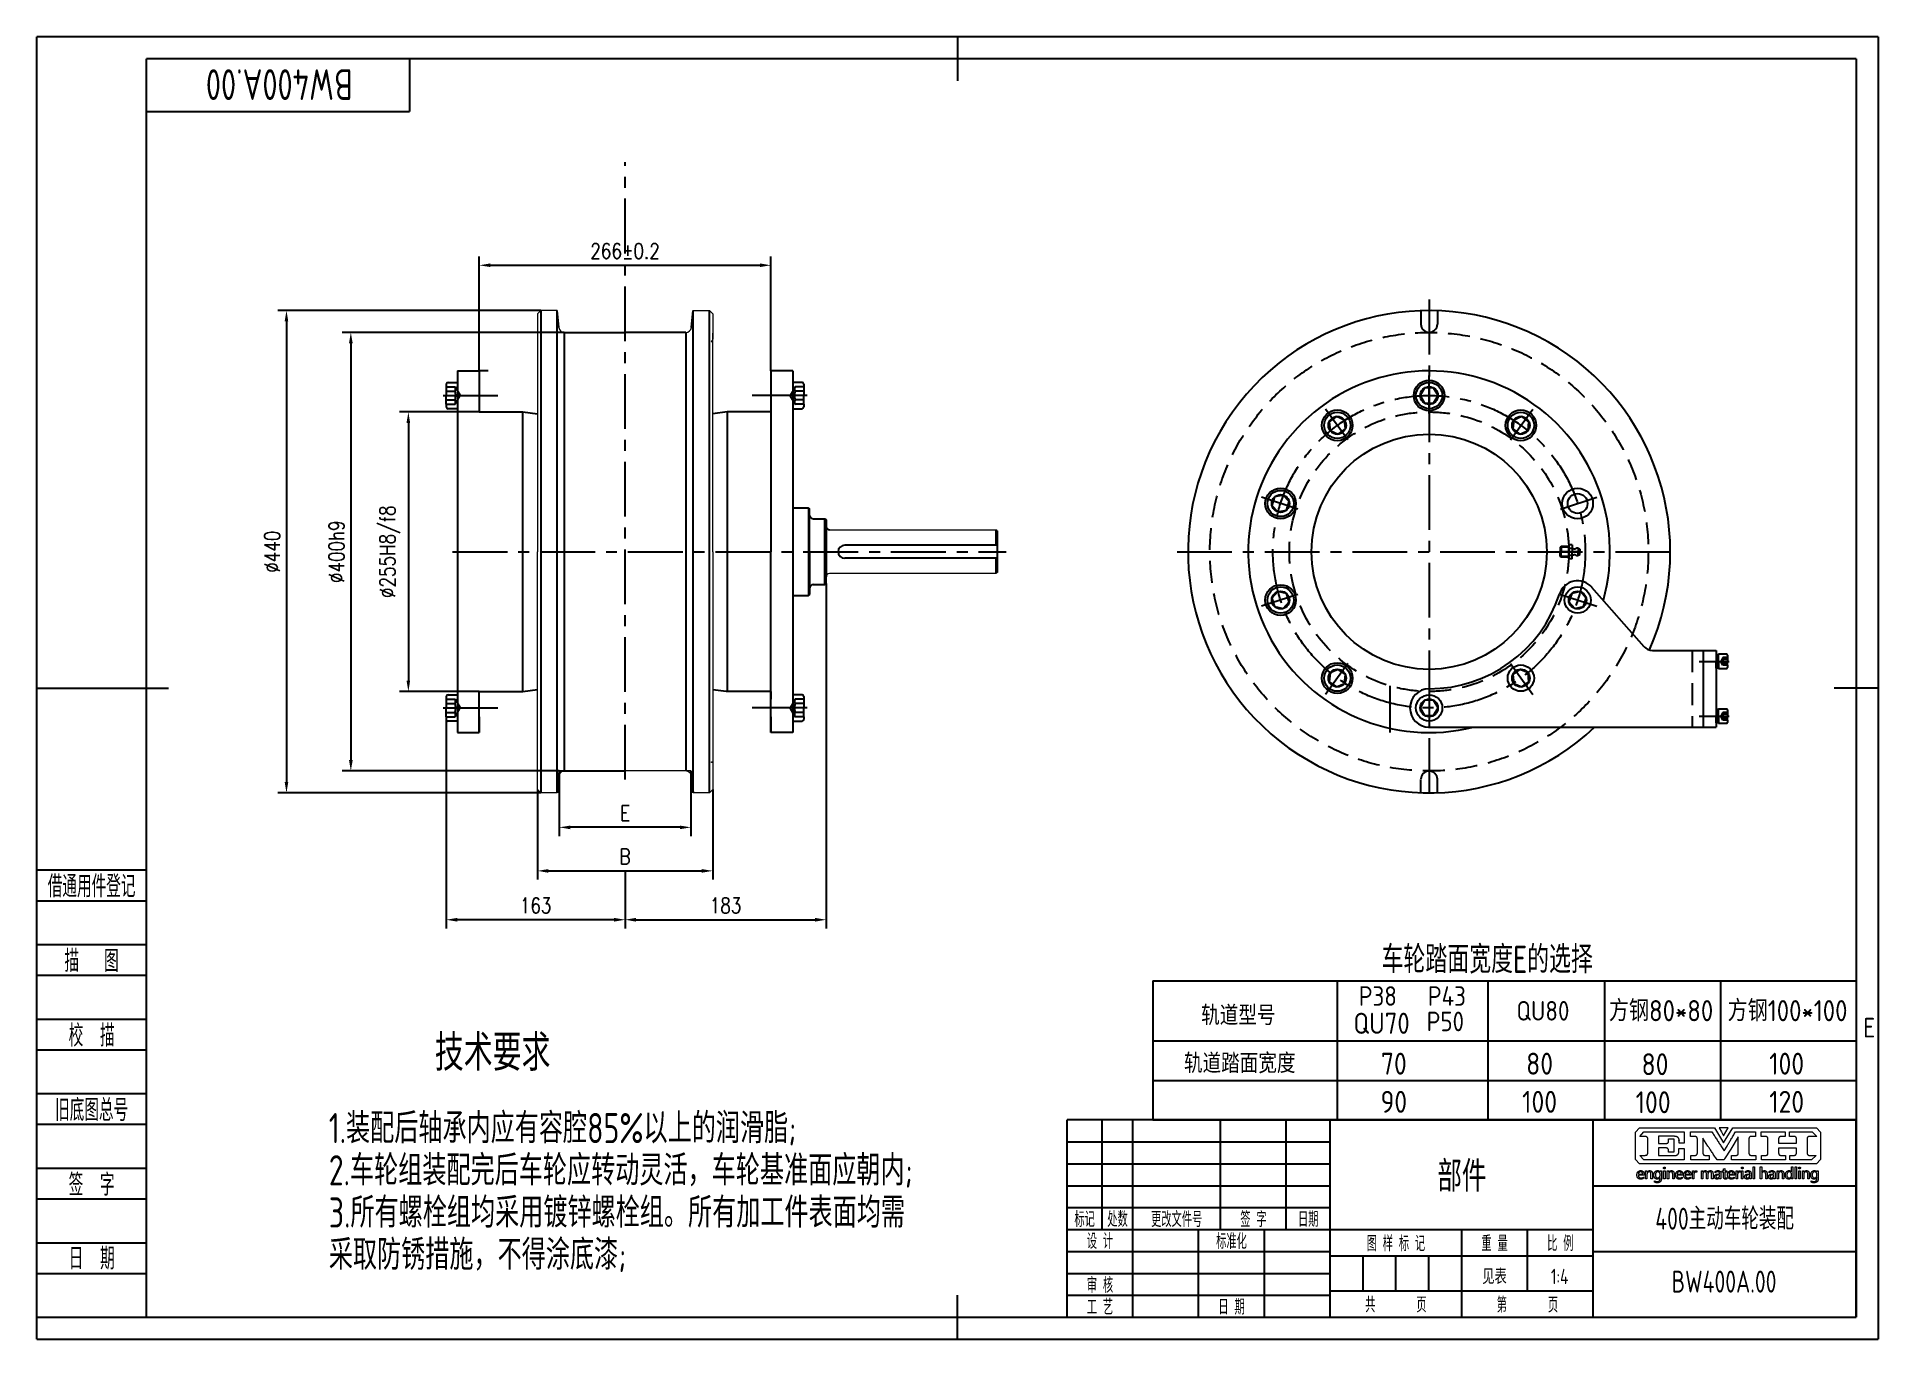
# Model space of a CAD drawing. Header units: millimetres. Extents: x -100 to 1580, y -20 to 1168.
import ezdxf
from ezdxf.enums import TextEntityAlignment as Align

# ---------------------------------------------------------------- set-up
doc = ezdxf.new("R2010")
doc.units = ezdxf.units.MM
doc.header["$LTSCALE"] = 40
for name, pattern in [('CENTER', [2, 1.25, -0.25, 0.25, -0.25]), ('DASHED', [0.75, 0.5, -0.25]), ('PHANTOM', [2.5, 1.25, -0.25, 0.25, -0.25, 0.25, -0.25])]:
    doc.linetypes.add(name, pattern=pattern)
for name, color, linetype in [('1轮廓实线层', 7, 'Continuous'), ('2细线层', 4, 'Continuous'), ('3中心线层', 1, 'CENTER'), ('4虚线层', 6, 'DASHED'), ('6文字层', 3, 'Continuous'), ('7标注层', 4, 'Continuous'), ('9双点划线层', 6, 'PHANTOM'), ('图层 1', 7, 'Continuous'), ('图框层', 7, 'Continuous'), ('文字层', 3, 'Continuous')]:
    doc.layers.add(name, color=color, linetype=linetype)
doc.styles.add('PC_TEXTSTYLE', font='isocp.shx', dxfattribs={"width": 0.8, "bigfont": 'hzfs.shx'})
doc.styles.add('TH_GBDIM', font='romans.shx', dxfattribs={"width": 0.8, "bigfont": 'gbcbig.shx'})
doc.dimstyles.new('TH_GBDIM', dxfattribs={"dimscale": 4, "dimtxt": 3.5, "dimasz": 2.5, "dimexe": 2, "dimexo": 0, "dimgap": 1.5, "dimtad": 1, "dimdec": 0, "dimzin": 12, "dimdsep": 46, "dimtxsty": 'TH_GBDIM', "dimcen": 2.5, "dimclrd": 130, "dimclre": 130, "dimclrt": 3, "dimadec": 0, "dimazin": 0, "dimtfac": 0.714286, "dimtdec": 0, "dimtmove": 0, "dimatfit": 3, "dimfxl": 1, "dimtzin": 0, "dimlwd": -1, "dimlwe": -1, "dimarcsym": 0})

msp = doc.modelspace()

# ---------------------------------------------------------------- texts
at = {"layer": '6文字层', "style": 'PC_TEXTSTYLE', "width": 0.8}
msp.add_text('车轮踏面宽度E的选择', height=24.99, dxfattribs=at).set_placement((1126.9, 313.9))
msp.add_text('技术要求', height=33, dxfattribs=at).set_placement((315.9, 257.8), align=Align.TOP_CENTER)
for s, p in [('1.装配后轴承内应有容腔85%以上的润滑脂;', (166.4, 186.3)), ('2.车轮组装配完后车轮应转动灵活，车轮基准面应朝内;', (166.4, 147.8)), ('3.所有螺栓组均采用镀锌螺栓组。所有加工件表面均需', (166.4, 109.3)), ('采取防锈措施，不得涂底漆;', (166.4, 70.8))]:
    msp.add_text(s, height=27.5, dxfattribs=at).set_placement(p, align=Align.TOP_LEFT)
at = {"layer": '文字层', "style": 'PC_TEXTSTYLE', "width": 0.95}
for s, height, p in [('轨道型号', 17.85, (996.2, 266.4)), ('P38', 17.85, (1123.5, 284.1)), ('P43', 17.85, (1186.5, 284.1)), ('QU80', 17.85, (1274.1, 270.6)), ('方钢80*80', 19.28, (1381.9, 270)), ('方钢100*100', 19.28, (1497.3, 270)), ('QU70', 19.28, (1126.9, 258.5)), ('P50', 17.85, (1185.1, 260.9)), ('E', 17.9, (1571.8, 255.2)), ('轨道踏面宽度', 17.85, (997.5, 222.7)), ('70', 19.99, (1138.1, 221.3)), ('80', 19.99, (1271.1, 221.3)), ('80', 19.99, (1376.4, 220.8)), ('100', 19.99, (1496.5, 221.3)), ('90', 19.99, (1138.1, 186.5)), ('100', 19.99, (1271.1, 186.5)), ('100', 19.99, (1374.7, 186.1)), ('120', 19.99, (1496.5, 186.5))]:
    msp.add_text(s, height=height, dxfattribs=at).set_placement(p, align=Align.CENTER)

# ---------------------------------------------------------------- blocks, each defined once
blk = doc.blocks.new('*D4')
at = {"layer": '1轮廓实线层', "color": 130}
for p, q in [((376.7, 498.3), (376.7, 438.9)), ((496.7, 498.3), (496.7, 438.9)), ((486.7, 446.9), (386.7, 446.9))]:
    blk.add_line(p, q, dxfattribs=at)
for points in [[(386.7, 448.5), (386.7, 445.2), (376.7, 446.9)], [(486.7, 448.5), (486.7, 445.2), (496.7, 446.9)]]:
    blk.add_solid(points, dxfattribs=at)
at = {"layer": 'Defpoints', "color": 0}
for p in [(376.7, 498.3), (496.7, 498.3), (376.7, 446.9)]:
    blk.add_point(p, dxfattribs=at)
at = {"layer": '1轮廓实线层', "color": 3, "insert": (436.7, 459.9), "char_height": 14, "attachment_point": 5, "style": 'TH_GBDIM'}
blk.add_mtext('{E}{}{}', dxfattribs=at)
blk = doc.blocks.new('*D5')
at = {"layer": '1轮廓实线层', "color": 130}
for p, q in [((356.7, 481.3), (356.7, 399.2)), ((516.7, 481.3), (516.7, 399.2)), ((366.7, 407.2), (506.7, 407.2))]:
    blk.add_line(p, q, dxfattribs=at)
for points in [[(366.7, 408.8), (366.7, 405.5), (356.7, 407.2)], [(506.7, 408.8), (506.7, 405.5), (516.7, 407.2)]]:
    blk.add_solid(points, dxfattribs=at)
at = {"layer": 'Defpoints', "color": 0}
for p in [(356.7, 481.3), (516.7, 481.3), (516.7, 407.2)]:
    blk.add_point(p, dxfattribs=at)
at = {"layer": '1轮廓实线层', "color": 3, "insert": (436.7, 420.2), "char_height": 14, "attachment_point": 5, "style": 'TH_GBDIM'}
blk.add_mtext('{B}{}{}', dxfattribs=at)
blk = doc.blocks.new('*D9')
at = {"layer": '1轮廓实线层', "color": 130}
for p, q in [((303.7, 825.8), (231, 825.8)), ((239, 815.8), (239, 580.8)), ((303.7, 570.8), (231, 570.8))]:
    blk.add_line(p, q, dxfattribs=at)
for points in [[(237.3, 815.8), (240.6, 815.8), (239, 825.8)], [(237.3, 580.8), (240.6, 580.8), (239, 570.8)]]:
    blk.add_solid(points, dxfattribs=at)
at = {"layer": 'Defpoints', "color": 0}
for p in [(303.7, 825.8), (239, 570.8), (303.7, 570.8)]:
    blk.add_point(p, dxfattribs=at)
at = {"layer": '1轮廓实线层', "color": 3, "insert": (222.3, 698.3), "char_height": 14, "attachment_point": 5, "rotation": 90, "style": 'TH_GBDIM'}
blk.add_mtext('{%%c255}{}{H8/f8}', dxfattribs=at)
blk = doc.blocks.new('*D10')
at = {"layer": '1轮廓实线层', "color": 130}
for p, q in [((381.2, 898.4), (178.5, 898.4)), ((186.5, 888.4), (186.5, 508.3)), ((376.7, 498.3), (178.5, 498.3))]:
    blk.add_line(p, q, dxfattribs=at)
for points in [[(184.8, 888.4), (188.2, 888.4), (186.5, 898.4)], [(184.8, 508.3), (188.2, 508.3), (186.5, 498.3)]]:
    blk.add_solid(points, dxfattribs=at)
at = {"layer": 'Defpoints', "color": 0}
for p in [(381.2, 898.4), (186.5, 498.3), (376.7, 498.3)]:
    blk.add_point(p, dxfattribs=at)
at = {"layer": '1轮廓实线层', "color": 3, "insert": (173.5, 698.3), "char_height": 14, "attachment_point": 5, "rotation": 90, "style": 'TH_GBDIM'}
blk.add_mtext('{%%c400}{}{h9}', dxfattribs=at)
blk = doc.blocks.new('*D11')
at = {"layer": '1轮廓实线层', "color": 130}
for p, q in [((359.9, 918.4), (119.8, 918.4)), ((127.8, 908.4), (127.8, 488.3)), ((359.9, 478.3), (119.8, 478.3))]:
    blk.add_line(p, q, dxfattribs=at)
for points in [[(126.1, 908.4), (129.4, 908.4), (127.8, 918.4)], [(126.1, 488.3), (129.4, 488.3), (127.8, 478.3)]]:
    blk.add_solid(points, dxfattribs=at)
at = {"layer": 'Defpoints', "color": 0}
for p in [(359.9, 918.4), (127.8, 478.3), (359.9, 478.3)]:
    blk.add_point(p, dxfattribs=at)
at = {"layer": '1轮廓实线层', "color": 3, "insert": (114.8, 698.3), "char_height": 14, "attachment_point": 5, "rotation": 90, "style": 'TH_GBDIM'}
blk.add_mtext('{%%c440}{}{}', dxfattribs=at)
blk = doc.blocks.new('*D12')
at = {"layer": '1轮廓实线层', "color": 130}
for p, q in [((620.1, 669.3), (620.1, 354.6)), ((436.7, 407.2), (436.7, 354.6)), ((446.7, 362.6), (610.1, 362.6))]:
    blk.add_line(p, q, dxfattribs=at)
for points in [[(446.7, 364.3), (446.7, 360.9), (436.7, 362.6)], [(610.1, 364.3), (610.1, 360.9), (620.1, 362.6)]]:
    blk.add_solid(points, dxfattribs=at)
at = {"layer": 'Defpoints', "color": 0}
for p in [(620.1, 669.3), (436.7, 407.2), (620.1, 362.6)]:
    blk.add_point(p, dxfattribs=at)
at = {"layer": '1轮廓实线层', "color": 3, "insert": (528.4, 375.6), "char_height": 14, "attachment_point": 5, "style": 'TH_GBDIM'}
blk.add_mtext('183', dxfattribs=at)
blk = doc.blocks.new('*D13')
at = {"layer": '1轮廓实线层', "color": 130}
for p, q in [((273.6, 546.6), (273.6, 354.6)), ((436.7, 407.2), (436.7, 354.6)), ((426.7, 362.6), (283.6, 362.6))]:
    blk.add_line(p, q, dxfattribs=at)
for points in [[(283.6, 364.3), (283.6, 360.9), (273.6, 362.6)], [(426.7, 364.3), (426.7, 360.9), (436.7, 362.6)]]:
    blk.add_solid(points, dxfattribs=at)
at = {"layer": 'Defpoints', "color": 0}
for p in [(273.6, 546.6), (436.7, 407.2), (273.6, 362.6)]:
    blk.add_point(p, dxfattribs=at)
at = {"layer": '1轮廓实线层', "color": 3, "insert": (355.1, 375.6), "char_height": 14, "attachment_point": 5, "style": 'TH_GBDIM'}
blk.add_mtext('163', dxfattribs=at)
blk = doc.blocks.new('*D14')
at = {"layer": '1轮廓实线层', "color": 130}
for p, q in [((303.7, 863.3), (303.7, 967.6)), ((313.7, 959.6), (559.7, 959.6)), ((569.7, 863.3), (569.7, 967.6))]:
    blk.add_line(p, q, dxfattribs=at)
for points in [[(313.7, 961.3), (313.7, 958), (303.7, 959.6)], [(559.7, 961.3), (559.7, 958), (569.7, 959.6)]]:
    blk.add_solid(points, dxfattribs=at)
at = {"layer": 'Defpoints', "color": 0}
for p in [(569.7, 959.6), (303.7, 863.3), (569.7, 863.3)]:
    blk.add_point(p, dxfattribs=at)
at = {"layer": '1轮廓实线层', "color": 3, "insert": (436.7, 972.6), "char_height": 14, "attachment_point": 5, "style": 'TH_GBDIM'}
blk.add_mtext('{266}{}{%%p0.2}', dxfattribs=at)
blk = doc.blocks.new('PC_TITLE_BLOCK')
for p, q in [((-32.77, 42.05), (-32.77, 42.06)), ((-8.45, 42.52), (-8.45, 42.53)), ((-8.45, 42.52), (-8.44, 42.52)), ((-40.4, 40.34), (-40.4, 40.36)), ((-40.4, 40.34), (-40.39, 40.34)), ((-36.4, 41.07), (-36.4, 41.08)), ((-36.4, 41.07), (-36.39, 41.07)), ((-32.15, 41.07), (-32.14, 41.07)), ((-13.89, 36.97), (-13.89, 36.98))]:
    blk.add_line(p, q)
at = {"layer": '1轮廓实线层'}
for p, q in [((0, 45), (-180, 45)), ((-180, 0), (-180, 45)), ((-172, 20), (-172, 45)), ((-165, 20), (-165, 45)), ((-145, 20), (-145, 45)), ((-130, 20), (-130, 45)), ((-120, 0), (-120, 45)), ((-60, 30), (0, 30)), ((-180, 20), (-60, 20)), ((-165, 0), (-165, 20)), ((-150, 0), (-150, 20)), ((-135, 0), (-135, 20)), ((-60, 15), (0, 15)), ((-180, 0), (0, 0))]:
    blk.add_line(p, q, dxfattribs=at)
at = {"layer": '1轮廓实线层', "color": 7}
for p, q in [((-60, 0), (-60, 45)), ((-180, 25), (-120, 25))]:
    blk.add_line(p, q, dxfattribs=at)
at = {"layer": '2细线层'}
for p, q in [((-180, 40), (-120, 40)), ((-180, 35), (-120, 35)), ((-180, 30), (-120, 30)), ((-90, 0), (-90, 20)), ((-75, 6), (-75, 20)), ((-180, 15), (-120, 15)), ((-120, 14), (-60, 14)), ((-112.5, 6), (-112.5, 14)), ((-105, 6), (-105, 14)), ((-97.5, 6), (-97.5, 14)), ((-180, 10), (-120, 10)), ((-180, 5), (-120, 5)), ((-120, 6), (-60, 6))]:
    blk.add_line(p, q, dxfattribs=at)
at = {"layer": '图层 1', "lineweight": 0}
for p, q in [((-50.39, 42.23), (-49.44, 43.17)), ((-50.39, 35.95), (-50.39, 42.23)), ((-49.44, 43.17), (-32.31, 43.17)), ((-49.44, 43.17), (-49.44, 43.17)), ((-49.38, 41.25), (-48.47, 42.26)), ((-48.47, 42.26), (-45.13, 42.26)), ((-45.13, 42.26), (-39.22, 42.26)), ((-39.22, 42.26), (-39.22, 41)), ((-37.79, 41.25), (-37.79, 42.26)), ((-37.79, 42.26), (-35.35, 42.26)), ((-35.35, 42.26), (-32.91, 42.26)), ((-32.91, 42.26), (-32.78, 42.06)), ((-32.78, 42.06), (-32.65, 41.86)), ((-32.31, 43.17), (-30.27, 39.79)), ((-30.26, 43.17), (-31.27, 43.17)), ((-31.27, 43.17), (-30.76, 42.28)), ((-30.76, 42.28), (-30.26, 41.39)), ((-30.27, 39.79), (-28.13, 43.17)), ((-29.25, 43.17), (-30.26, 43.17)), ((-30.26, 41.39), (-29.75, 42.28)), ((-29.75, 42.28), (-29.25, 43.17)), ((-28.13, 43.17), (-9.09, 43.17)), ((-27.81, 41.81), (-27.68, 42.03)), ((-27.68, 42.03), (-27.54, 42.26)), ((-27.54, 42.26), (-25.25, 42.26)), ((-25.25, 42.26), (-22.96, 42.26)), ((-22.96, 42.26), (-22.96, 41.25)), ((-21.69, 41.25), (-21.69, 42.26)), ((-21.69, 42.26), (-16.18, 42.26)), ((-16.18, 42.26), (-16.18, 41.25)), ((-15.19, 42.26), (-10.04, 42.28)), ((-15.19, 41.25), (-15.19, 42.26)), ((-10.04, 42.28), (-9, 41.25)), ((-9.09, 43.17), (-8.15, 42.23)), ((-8.15, 42.23), (-8.15, 35.95)), ((-48.63, 41.25), (-49.38, 41.25)), ((-48.51, 41.24), (-48.63, 41.25)), ((-48.38, 41.24), (-48.51, 41.24)), ((-48.25, 41.23), (-48.38, 41.24)), ((-48.12, 41.21), (-48.25, 41.23)), ((-48.05, 41.2), (-48.12, 41.21)), ((-47.99, 41.2), (-48.05, 41.2)), ((-47.94, 41.19), (-47.99, 41.2)), ((-47.88, 41.17), (-47.94, 41.19)), ((-47.84, 41.16), (-47.88, 41.17)), ((-47.8, 41.15), (-47.84, 41.16)), ((-47.76, 41.13), (-47.8, 41.15)), ((-47.74, 41.11), (-47.76, 41.13)), ((-47.71, 41.1), (-47.74, 41.11)), ((-47.69, 41.08), (-47.71, 41.1)), ((-47.67, 41.06), (-47.69, 41.08)), ((-47.66, 41.04), (-47.67, 41.06)), ((-47.64, 41.01), (-47.66, 41.04)), ((-47.62, 40.99), (-47.64, 41.01)), ((-47.61, 40.96), (-47.62, 40.99)), ((-47.6, 40.94), (-47.61, 40.96)), ((-47.59, 40.91), (-47.6, 40.94)), ((-47.58, 40.88), (-47.59, 40.91)), ((-47.57, 40.85), (-47.58, 40.88)), ((-47.57, 40.81), (-47.57, 40.85)), ((-47.56, 40.78), (-47.57, 40.81)), ((-47.56, 40.74), (-47.56, 40.78)), ((-47.56, 40.71), (-47.56, 40.74)), ((-47.56, 40.67), (-47.56, 40.71)), ((-47.56, 37.47), (-47.56, 40.67)), ((-41.65, 41.26), (-45.13, 41.26)), ((-45.13, 41.26), (-45.13, 39.63)), ((-45.13, 39.63), (-43.62, 39.63)), ((-43.62, 38.63), (-45.13, 38.63)), ((-45.13, 38.63), (-45.13, 36.87)), ((-43.62, 39.63), (-43.49, 39.63)), ((-43.51, 38.62), (-43.62, 38.63)), ((-43.41, 38.62), (-43.51, 38.62)), ((-43.49, 39.63), (-43.38, 39.64)), ((-43.37, 38.61), (-43.41, 38.62)), ((-43.38, 39.64), (-43.33, 39.64)), ((-43.32, 38.61), (-43.37, 38.61)), ((-43.33, 39.64), (-43.28, 39.65)), ((-43.28, 38.6), (-43.32, 38.61)), ((-43.28, 39.65), (-43.23, 39.66)), ((-43.24, 38.59), (-43.28, 38.6)), ((-43.2, 38.58), (-43.24, 38.59)), ((-43.23, 39.66), (-43.19, 39.66)), ((-43.17, 38.57), (-43.2, 38.58)), ((-43.19, 39.66), (-43.15, 39.67)), ((-43.13, 38.56), (-43.17, 38.57)), ((-43.15, 39.67), (-43.11, 39.68)), ((-43.1, 38.54), (-43.13, 38.56)), ((-43.11, 39.68), (-43.08, 39.69)), ((-43.07, 38.53), (-43.1, 38.54)), ((-43.08, 39.69), (-43.05, 39.71)), ((-43.04, 38.51), (-43.07, 38.53)), ((-43.05, 39.71), (-43.02, 39.72)), ((-43.01, 38.49), (-43.04, 38.51)), ((-43.02, 39.72), (-42.99, 39.73)), ((-42.99, 38.47), (-43.01, 38.49)), ((-42.99, 39.73), (-42.97, 39.75)), ((-42.97, 38.45), (-42.99, 38.47)), ((-42.97, 39.75), (-42.95, 39.77)), ((-42.95, 38.43), (-42.97, 38.45)), ((-42.95, 39.77), (-42.94, 39.78)), ((-42.93, 38.41), (-42.95, 38.43)), ((-42.94, 39.78), (-42.92, 39.8)), ((-42.91, 38.38), (-42.93, 38.41)), ((-42.92, 39.8), (-42.9, 39.83)), ((-42.89, 38.36), (-42.91, 38.38)), ((-42.9, 39.83), (-42.89, 39.85)), ((-42.89, 39.85), (-42.87, 39.88)), ((-42.88, 38.33), (-42.89, 38.36)), ((-42.86, 38.29), (-42.88, 38.33)), ((-42.87, 39.88), (-42.86, 39.91)), ((-42.86, 39.91), (-42.85, 39.94)), ((-42.85, 38.26), (-42.86, 38.29)), ((-42.85, 39.94), (-42.84, 39.98)), ((-42.84, 38.23), (-42.85, 38.26)), ((-42.84, 40.02), (-42.83, 40.06)), ((-42.84, 39.98), (-42.84, 40.02)), ((-42.83, 38.19), (-42.84, 38.23)), ((-42.83, 40.06), (-42.82, 40.11)), ((-42.82, 38.15), (-42.83, 38.19)), ((-42.82, 40.15), (-42.81, 40.26)), ((-42.82, 40.11), (-42.82, 40.15)), ((-42.82, 38.11), (-42.82, 38.15)), ((-42.81, 38.08), (-42.82, 38.11)), ((-42.81, 40.37), (-42.81, 40.68)), ((-42.81, 40.68), (-41.64, 40.68)), ((-42.81, 40.26), (-42.81, 40.37)), ((-42.81, 38.03), (-42.81, 38.08)), ((-42.81, 37.99), (-42.81, 38.03)), ((-42.81, 37.94), (-42.81, 37.99)), ((-42.81, 37.65), (-42.81, 37.94)), ((-41.57, 41.26), (-41.65, 41.26)), ((-41.64, 40.68), (-41.64, 39.16)), ((-41.64, 39.16), (-41.64, 37.65)), ((-41.48, 41.26), (-41.57, 41.26)), ((-41.4, 41.25), (-41.48, 41.26)), ((-41.33, 41.25), (-41.4, 41.25)), ((-41.26, 41.24), (-41.33, 41.25)), ((-41.19, 41.23), (-41.26, 41.24)), ((-41.12, 41.21), (-41.19, 41.23)), ((-41.06, 41.2), (-41.12, 41.21)), ((-41, 41.19), (-41.06, 41.2)), ((-40.94, 41.17), (-41, 41.19)), ((-40.89, 41.15), (-40.94, 41.17)), ((-40.84, 41.12), (-40.89, 41.15)), ((-40.79, 41.1), (-40.84, 41.12)), ((-40.75, 41.08), (-40.79, 41.1)), ((-40.71, 41.05), (-40.75, 41.08)), ((-40.67, 41.02), (-40.71, 41.05)), ((-40.64, 40.99), (-40.67, 41.02)), ((-40.6, 40.95), (-40.64, 40.99)), ((-40.58, 40.92), (-40.6, 40.95)), ((-40.55, 40.88), (-40.58, 40.92)), ((-40.52, 40.83), (-40.55, 40.88)), ((-40.5, 40.79), (-40.52, 40.83)), ((-40.48, 40.74), (-40.5, 40.79)), ((-40.46, 40.69), (-40.48, 40.74)), ((-40.44, 40.64), (-40.46, 40.69)), ((-40.45, 37.78), (-40.44, 37.85)), ((-40.43, 40.58), (-40.44, 40.64)), ((-40.44, 37.99), (-40.44, 38.47)), ((-40.44, 38.47), (-39.22, 38.47)), ((-40.44, 37.92), (-40.44, 37.99)), ((-40.44, 37.85), (-40.44, 37.92)), ((-40.42, 40.52), (-40.43, 40.58)), ((-40.41, 40.46), (-40.42, 40.52)), ((-40.4, 40.4), (-40.41, 40.46)), ((-40.39, 40.33), (-40.4, 40.4)), ((-40.39, 40.26), (-40.39, 40.33)), ((-40.39, 40.19), (-40.39, 40.26)), ((-40.39, 39.73), (-40.39, 40.19)), ((-39.22, 39.73), (-40.39, 39.73)), ((-39.22, 41), (-39.22, 39.73)), ((-39.22, 38.47), (-39.22, 37.18)), ((-37.03, 41.25), (-37.79, 41.25)), ((-36.93, 41.24), (-37.03, 41.25)), ((-36.83, 41.24), (-36.93, 41.24)), ((-36.78, 41.23), (-36.83, 41.24)), ((-36.74, 41.23), (-36.78, 41.23)), ((-36.7, 41.22), (-36.74, 41.23)), ((-36.66, 41.21), (-36.7, 41.22)), ((-36.62, 41.2), (-36.66, 41.21)), ((-36.59, 41.19), (-36.62, 41.2)), ((-36.55, 41.17), (-36.59, 41.19)), ((-36.52, 41.16), (-36.55, 41.17)), ((-36.49, 41.14), (-36.52, 41.16)), ((-36.46, 41.13), (-36.49, 41.14)), ((-36.44, 41.11), (-36.46, 41.13)), ((-36.41, 41.09), (-36.44, 41.11)), ((-36.39, 41.07), (-36.41, 41.09)), ((-36.37, 41.05), (-36.39, 41.07)), ((-36.35, 41.02), (-36.37, 41.05)), ((-36.33, 41), (-36.35, 41.02)), ((-36.32, 40.97), (-36.33, 41)), ((-36.3, 40.94), (-36.32, 40.97)), ((-36.29, 40.91), (-36.3, 40.94)), ((-36.28, 40.88), (-36.29, 40.91)), ((-36.27, 40.84), (-36.28, 40.88)), ((-36.26, 40.81), (-36.27, 40.84)), ((-36.25, 40.77), (-36.26, 40.81)), ((-36.24, 40.73), (-36.25, 40.77)), ((-36.24, 40.69), (-36.24, 40.73)), ((-36.23, 40.64), (-36.24, 40.69)), ((-36.23, 40.6), (-36.23, 40.64)), ((-36.23, 40.55), (-36.23, 40.6)), ((-36.23, 37.59), (-36.23, 40.55)), ((-33.83, 39.05), (-35, 40.87)), ((-35, 40.87), (-35, 40.87)), ((-35, 40.87), (-35, 37.59)), ((-33.72, 38.88), (-33.83, 39.05)), ((-33.61, 38.71), (-33.72, 38.88)), ((-33.49, 38.53), (-33.61, 38.71)), ((-33.38, 38.35), (-33.49, 38.53)), ((-33.26, 38.17), (-33.38, 38.35)), ((-33.13, 37.98), (-33.26, 38.17)), ((-33.01, 37.78), (-33.13, 37.98)), ((-32.65, 41.86), (-32.53, 41.66)), ((-32.53, 41.66), (-32.4, 41.46)), ((-32.4, 41.46), (-32.27, 41.26)), ((-32.27, 41.26), (-32.15, 41.06)), ((-32.15, 41.06), (-32.02, 40.86)), ((-32.02, 40.86), (-31.89, 40.66)), ((-31.89, 40.66), (-31.76, 40.46)), ((-31.76, 40.46), (-31.63, 40.26)), ((-31.63, 40.26), (-31.51, 40.06)), ((-31.51, 40.06), (-31.38, 39.86)), ((-31.38, 39.86), (-31.25, 39.66)), ((-31.25, 39.66), (-31.12, 39.46)), ((-31.12, 39.46), (-30.99, 39.26)), ((-30.99, 39.26), (-30.86, 39.06)), ((-30.86, 39.06), (-30.15, 37.96)), ((-30.26, 41.39), (-30.26, 41.39)), ((-30.15, 37.96), (-29.48, 39.05)), ((-30.15, 37.96), (-30.15, 37.96)), ((-28.62, 38.36), (-30.02, 36.1)), ((-29.48, 39.05), (-29.37, 39.22)), ((-29.37, 39.22), (-29.26, 39.4)), ((-29.26, 39.4), (-29.16, 39.58)), ((-29.16, 39.58), (-29.04, 39.76)), ((-29.04, 39.76), (-28.93, 39.94)), ((-28.93, 39.94), (-28.82, 40.13)), ((-28.82, 40.13), (-28.7, 40.33)), ((-28.7, 40.33), (-28.58, 40.53)), ((-26.91, 41.18), (-28.62, 38.36)), ((-28.58, 40.53), (-28.46, 40.73)), ((-28.46, 40.73), (-28.33, 40.93)), ((-28.33, 40.93), (-28.21, 41.15)), ((-28.21, 41.15), (-28.08, 41.36)), ((-28.08, 41.36), (-27.95, 41.58)), ((-27.95, 41.58), (-27.81, 41.81)), ((-26.91, 37.39), (-26.91, 41.18)), ((-26.91, 41.18), (-26.91, 41.18)), ((-24.47, 40.74), (-24.48, 40.71)), ((-24.48, 40.71), (-24.48, 40.67)), ((-24.48, 40.67), (-24.48, 37.47)), ((-24.46, 40.85), (-24.47, 40.81)), ((-24.47, 40.81), (-24.47, 40.78)), ((-24.47, 40.78), (-24.47, 40.74)), ((-24.45, 40.88), (-24.46, 40.85)), ((-24.44, 40.91), (-24.45, 40.88)), ((-24.43, 40.94), (-24.44, 40.91)), ((-24.42, 40.96), (-24.43, 40.94)), ((-24.41, 40.99), (-24.42, 40.96)), ((-24.4, 41.01), (-24.41, 40.99)), ((-24.38, 41.04), (-24.4, 41.01)), ((-24.36, 41.06), (-24.38, 41.04)), ((-24.34, 41.08), (-24.36, 41.06)), ((-24.32, 41.1), (-24.34, 41.08)), ((-24.3, 41.11), (-24.32, 41.1)), ((-24.28, 41.13), (-24.3, 41.11)), ((-24.26, 41.15), (-24.28, 41.13)), ((-24.23, 41.16), (-24.26, 41.15)), ((-24.2, 41.17), (-24.23, 41.16)), ((-24.17, 41.19), (-24.2, 41.17)), ((-24.13, 41.2), (-24.17, 41.19)), ((-24.1, 41.2), (-24.13, 41.2)), ((-24.06, 41.21), (-24.1, 41.2)), ((-23.98, 41.23), (-24.06, 41.21)), ((-23.89, 41.24), (-23.98, 41.23)), ((-23.8, 41.24), (-23.89, 41.24)), ((-23.7, 41.25), (-23.8, 41.24)), ((-22.96, 41.25), (-23.7, 41.25)), ((-20.93, 41.25), (-21.69, 41.25)), ((-20.83, 41.24), (-20.93, 41.25)), ((-20.73, 41.24), (-20.83, 41.24)), ((-20.64, 41.23), (-20.73, 41.24)), ((-20.56, 41.21), (-20.64, 41.23)), ((-20.52, 41.2), (-20.56, 41.21)), ((-20.48, 41.2), (-20.52, 41.2)), ((-20.45, 41.19), (-20.48, 41.2)), ((-20.42, 41.17), (-20.45, 41.19)), ((-20.39, 41.16), (-20.42, 41.17)), ((-20.36, 41.15), (-20.39, 41.16)), ((-20.33, 41.13), (-20.36, 41.15)), ((-20.31, 41.11), (-20.33, 41.13)), ((-20.25, 41.06), (-20.27, 41.08)), ((-20.23, 41.04), (-20.25, 41.06)), ((-20.22, 41.01), (-20.23, 41.04)), ((-20.2, 40.99), (-20.22, 41.01)), ((-20.19, 40.96), (-20.2, 40.99)), ((-20.18, 40.94), (-20.19, 40.96)), ((-20.17, 40.91), (-20.18, 40.94)), ((-20.15, 40.88), (-20.17, 40.91)), ((-20.15, 40.85), (-20.15, 40.88)), ((-20.14, 40.81), (-20.15, 40.85)), ((-20.14, 40.78), (-20.14, 40.81)), ((-20.13, 40.74), (-20.14, 40.78)), ((-20.13, 40.71), (-20.13, 40.74)), ((-20.13, 40.67), (-20.13, 40.71)), ((-20.13, 37.47), (-20.13, 40.67)), ((-17.69, 40.81), (-17.7, 40.78)), ((-17.7, 40.78), (-17.7, 40.74)), ((-17.7, 40.74), (-17.7, 40.71)), ((-17.7, 40.71), (-17.7, 40.67)), ((-17.7, 40.67), (-17.7, 39.69)), ((-17.7, 39.69), (-13.64, 39.69)), ((-13.64, 38.57), (-17.7, 38.57)), ((-17.7, 38.57), (-17.7, 37.47)), ((-17.68, 40.85), (-17.69, 40.81)), ((-17.67, 40.91), (-17.68, 40.88)), ((-17.68, 40.88), (-17.68, 40.85)), ((-17.66, 40.94), (-17.67, 40.91)), ((-17.65, 40.96), (-17.66, 40.94)), ((-17.63, 40.99), (-17.65, 40.96)), ((-17.62, 41.01), (-17.63, 40.99)), ((-17.6, 41.04), (-17.62, 41.01)), ((-17.59, 41.06), (-17.6, 41.04)), ((-17.57, 41.08), (-17.59, 41.06)), ((-17.55, 41.1), (-17.57, 41.08)), ((-17.52, 41.11), (-17.55, 41.1)), ((-17.5, 41.13), (-17.52, 41.11)), ((-17.48, 41.15), (-17.5, 41.13)), ((-17.45, 41.16), (-17.48, 41.15)), ((-17.42, 41.17), (-17.45, 41.16)), ((-17.39, 41.19), (-17.42, 41.17)), ((-17.36, 41.2), (-17.39, 41.19)), ((-17.32, 41.2), (-17.36, 41.2)), ((-17.29, 41.21), (-17.32, 41.2)), ((-17.21, 41.23), (-17.29, 41.21)), ((-17.12, 41.24), (-17.21, 41.23)), ((-17.02, 41.24), (-17.12, 41.24)), ((-16.92, 41.25), (-17.02, 41.24)), ((-16.18, 41.25), (-16.92, 41.25)), ((-14.44, 41.25), (-15.19, 41.25)), ((-14.33, 41.24), (-14.44, 41.25)), ((-14.23, 41.24), (-14.33, 41.24)), ((-14.14, 41.23), (-14.23, 41.24)), ((-14.06, 41.21), (-14.14, 41.23)), ((-14.02, 41.2), (-14.06, 41.21)), ((-13.99, 41.2), (-14.02, 41.2)), ((-13.96, 41.19), (-13.99, 41.2)), ((-13.92, 41.17), (-13.96, 41.19)), ((-13.89, 41.16), (-13.92, 41.17)), ((-13.87, 41.15), (-13.89, 41.16)), ((-13.84, 41.13), (-13.87, 41.15)), ((-13.82, 41.11), (-13.84, 41.13)), ((-13.79, 41.1), (-13.82, 41.11)), ((-13.77, 41.08), (-13.79, 41.1)), ((-13.75, 41.06), (-13.77, 41.08)), ((-13.74, 41.04), (-13.75, 41.06)), ((-13.71, 40.99), (-13.72, 41.01)), ((-13.69, 40.96), (-13.71, 40.99)), ((-13.68, 40.94), (-13.69, 40.96)), ((-13.67, 40.91), (-13.68, 40.94)), ((-13.66, 40.88), (-13.67, 40.91)), ((-13.65, 40.85), (-13.66, 40.88)), ((-13.65, 40.81), (-13.65, 40.85)), ((-13.64, 40.78), (-13.65, 40.81)), ((-13.64, 40.74), (-13.64, 40.78)), ((-13.64, 40.71), (-13.64, 40.74)), ((-13.64, 40.67), (-13.64, 40.71)), ((-13.64, 39.69), (-13.64, 40.67)), ((-13.64, 37.47), (-13.64, 38.57)), ((-11.2, 40.74), (-11.21, 40.71)), ((-11.21, 40.71), (-11.21, 40.67)), ((-11.21, 40.67), (-11.21, 37.47)), ((-11.19, 40.85), (-11.2, 40.81)), ((-11.2, 40.81), (-11.2, 40.78)), ((-11.2, 40.78), (-11.2, 40.74)), ((-11.18, 40.88), (-11.19, 40.85)), ((-11.17, 40.91), (-11.18, 40.88)), ((-11.16, 40.94), (-11.17, 40.91)), ((-11.15, 40.96), (-11.16, 40.94)), ((-11.14, 40.99), (-11.15, 40.96)), ((-11.12, 41.02), (-11.14, 40.99)), ((-11.11, 41.04), (-11.12, 41.02)), ((-11.09, 41.06), (-11.11, 41.04)), ((-11.07, 41.08), (-11.09, 41.06)), ((-11.05, 41.1), (-11.07, 41.08)), ((-11.03, 41.11), (-11.05, 41.1)), ((-11.01, 41.13), (-11.03, 41.11)), ((-10.98, 41.15), (-11.01, 41.13)), ((-10.96, 41.16), (-10.98, 41.15)), ((-10.93, 41.17), (-10.96, 41.16)), ((-10.9, 41.19), (-10.93, 41.17)), ((-10.86, 41.2), (-10.9, 41.19)), ((-10.83, 41.2), (-10.86, 41.2)), ((-10.79, 41.21), (-10.83, 41.2)), ((-10.71, 41.23), (-10.79, 41.21)), ((-10.62, 41.24), (-10.71, 41.23)), ((-10.53, 41.24), (-10.62, 41.24)), ((-10.43, 41.25), (-10.53, 41.24)), ((-9, 41.25), (-10.43, 41.25)), ((-49.44, 35), (-50.39, 35.95)), ((-9.09, 35), (-49.44, 35)), ((-48.45, 35.87), (-49.35, 36.89)), ((-49.35, 36.89), (-48.61, 36.89)), ((-48.61, 36.89), (-48.49, 36.89)), ((-48.49, 36.89), (-48.37, 36.9)), ((-39.22, 35.87), (-48.45, 35.87)), ((-48.45, 35.87), (-48.45, 35.87)), ((-48.37, 36.9), (-48.24, 36.91)), ((-48.24, 36.91), (-48.11, 36.92)), ((-48.11, 36.92), (-48.04, 36.93)), ((-48.04, 36.93), (-47.98, 36.94)), ((-47.98, 36.94), (-47.93, 36.95)), ((-47.93, 36.95), (-47.88, 36.96)), ((-47.88, 36.96), (-47.83, 36.97)), ((-47.83, 36.97), (-47.79, 36.99)), ((-47.79, 36.99), (-47.76, 37)), ((-47.76, 37), (-47.73, 37.02)), ((-47.73, 37.02), (-47.71, 37.04)), ((-47.71, 37.04), (-47.69, 37.06)), ((-47.69, 37.06), (-47.67, 37.08)), ((-47.67, 37.08), (-47.65, 37.1)), ((-47.65, 37.1), (-47.64, 37.12)), ((-47.64, 37.12), (-47.62, 37.15)), ((-47.62, 37.15), (-47.61, 37.17)), ((-47.61, 37.17), (-47.6, 37.2)), ((-47.6, 37.2), (-47.59, 37.23)), ((-47.59, 37.23), (-47.58, 37.26)), ((-47.58, 37.26), (-47.57, 37.29)), ((-47.57, 37.32), (-47.56, 37.36)), ((-47.57, 37.29), (-47.57, 37.32)), ((-47.56, 37.43), (-47.56, 37.47)), ((-47.56, 37.39), (-47.56, 37.43)), ((-47.56, 37.36), (-47.56, 37.39)), ((-45.13, 36.87), (-41.52, 36.87)), ((-41.64, 37.65), (-42.81, 37.65)), ((-41.52, 36.87), (-41.44, 36.88)), ((-41.44, 36.88), (-41.37, 36.88)), ((-41.37, 36.88), (-41.3, 36.88)), ((-41.3, 36.88), (-41.24, 36.89)), ((-41.24, 36.89), (-41.18, 36.9)), ((-41.18, 36.9), (-41.12, 36.91)), ((-41.12, 36.91), (-41.06, 36.92)), ((-41.06, 36.92), (-41.01, 36.94)), ((-41.01, 36.94), (-40.96, 36.96)), ((-40.96, 36.96), (-40.91, 36.97)), ((-40.91, 36.97), (-40.86, 37)), ((-40.86, 37), (-40.82, 37.02)), ((-40.82, 37.02), (-40.78, 37.04)), ((-40.78, 37.04), (-40.74, 37.07)), ((-40.74, 37.07), (-40.71, 37.1)), ((-40.71, 37.1), (-40.68, 37.13)), ((-40.68, 37.13), (-40.65, 37.16)), ((-40.65, 37.16), (-40.62, 37.2)), ((-40.62, 37.2), (-40.6, 37.24)), ((-40.6, 37.24), (-40.57, 37.28)), ((-40.57, 37.28), (-40.55, 37.32)), ((-40.55, 37.32), (-40.53, 37.37)), ((-40.53, 37.37), (-40.51, 37.42)), ((-40.51, 37.42), (-40.5, 37.47)), ((-40.5, 37.47), (-40.48, 37.53)), ((-40.48, 37.53), (-40.47, 37.58)), ((-40.47, 37.58), (-40.46, 37.65)), ((-40.46, 37.65), (-40.45, 37.71)), ((-40.45, 37.71), (-40.45, 37.78)), ((-39.22, 37.18), (-39.22, 35.87)), ((-37.76, 35.87), (-37.76, 36.89)), ((-37.76, 36.89), (-37.02, 36.89)), ((-35.64, 35.87), (-37.76, 35.87)), ((-37.02, 36.89), (-36.91, 36.89)), ((-36.91, 36.89), (-36.82, 36.9)), ((-36.82, 36.9), (-36.77, 36.91)), ((-36.77, 36.91), (-36.73, 36.91)), ((-36.73, 36.91), (-36.69, 36.92)), ((-36.69, 36.92), (-36.65, 36.93)), ((-36.65, 36.93), (-36.61, 36.94)), ((-36.61, 36.94), (-36.57, 36.95)), ((-36.57, 36.95), (-36.54, 36.96)), ((-36.54, 36.96), (-36.51, 36.98)), ((-36.51, 36.98), (-36.48, 36.99)), ((-36.48, 36.99), (-36.46, 37.01)), ((-36.46, 37.01), (-36.43, 37.03)), ((-36.43, 37.03), (-36.41, 37.05)), ((-36.41, 37.05), (-36.39, 37.07)), ((-36.39, 37.07), (-36.37, 37.09)), ((-36.37, 37.09), (-36.35, 37.11)), ((-36.35, 37.11), (-36.33, 37.14)), ((-36.33, 37.14), (-36.32, 37.17)), ((-36.32, 37.17), (-36.3, 37.2)), ((-36.3, 37.2), (-36.29, 37.23)), ((-36.29, 37.23), (-36.28, 37.26)), ((-36.28, 37.26), (-36.27, 37.29)), ((-36.27, 37.29), (-36.26, 37.33)), ((-36.26, 37.33), (-36.25, 37.37)), ((-36.25, 37.37), (-36.24, 37.41)), ((-36.24, 37.45), (-36.23, 37.49)), ((-36.24, 37.41), (-36.24, 37.45)), ((-36.23, 37.54), (-36.23, 37.59)), ((-36.23, 37.49), (-36.23, 37.54)), ((-33.53, 35.87), (-35.64, 35.87)), ((-35, 37.59), (-35, 37.54)), ((-35, 37.59), (-35, 37.59)), ((-35, 37.54), (-35, 37.49)), ((-35, 37.49), (-35, 37.45)), ((-35, 37.45), (-34.99, 37.41)), ((-34.99, 37.41), (-34.99, 37.37)), ((-34.99, 37.37), (-34.98, 37.33)), ((-34.98, 37.33), (-34.97, 37.29)), ((-34.97, 37.29), (-34.96, 37.26)), ((-34.96, 37.26), (-34.95, 37.23)), ((-34.95, 37.23), (-34.94, 37.2)), ((-34.94, 37.2), (-34.92, 37.17)), ((-34.92, 37.17), (-34.91, 37.14)), ((-34.91, 37.14), (-34.89, 37.11)), ((-34.89, 37.11), (-34.87, 37.09)), ((-34.87, 37.09), (-34.85, 37.07)), ((-34.85, 37.07), (-34.83, 37.05)), ((-34.83, 37.05), (-34.81, 37.03)), ((-34.81, 37.03), (-34.79, 37.01)), ((-34.79, 37.01), (-34.76, 36.99)), ((-34.76, 36.99), (-34.73, 36.98)), ((-34.73, 36.98), (-34.7, 36.96)), ((-34.7, 36.96), (-34.67, 36.95)), ((-34.67, 36.95), (-34.64, 36.94)), ((-34.64, 36.94), (-34.6, 36.93)), ((-34.6, 36.93), (-34.56, 36.92)), ((-34.56, 36.92), (-34.52, 36.91)), ((-34.52, 36.91), (-34.48, 36.91)), ((-34.48, 36.91), (-34.44, 36.9)), ((-34.44, 36.9), (-34.34, 36.89)), ((-34.34, 36.89), (-34.24, 36.89)), ((-34.24, 36.89), (-33.53, 36.89)), ((-33.53, 36.89), (-33.53, 35.87)), ((-32.88, 37.59), (-33.01, 37.78)), ((-32.75, 37.39), (-32.88, 37.59)), ((-32.61, 37.18), (-32.75, 37.39)), ((-32.48, 36.97), (-32.61, 37.18)), ((-32.34, 36.76), (-32.48, 36.97)), ((-32.19, 36.54), (-32.34, 36.76)), ((-32.05, 36.32), (-32.19, 36.54)), ((-31.9, 36.1), (-32.05, 36.32)), ((-31.75, 35.87), (-31.9, 36.1)), ((-30.96, 35.87), (-31.75, 35.87)), ((-30.16, 35.87), (-30.96, 35.87)), ((-30.02, 36.1), (-30.16, 35.87)), ((-28.43, 35.87), (-28.43, 36.89)), ((-28.43, 36.89), (-27.69, 36.89)), ((-25.67, 35.87), (-28.43, 35.87)), ((-27.69, 36.89), (-27.58, 36.89)), ((-27.58, 36.89), (-27.49, 36.9)), ((-27.49, 36.9), (-27.4, 36.91)), ((-27.4, 36.91), (-27.32, 36.92)), ((-27.32, 36.92), (-27.28, 36.93)), ((-27.28, 36.93), (-27.25, 36.94)), ((-27.25, 36.94), (-27.22, 36.95)), ((-27.22, 36.95), (-27.19, 36.96)), ((-27.19, 36.96), (-27.16, 36.97)), ((-27.16, 36.97), (-27.13, 36.99)), ((-27.13, 36.99), (-27.1, 37)), ((-27.1, 37), (-27.08, 37.02)), ((-27.08, 37.02), (-27.06, 37.04)), ((-27.06, 37.04), (-27.04, 37.06)), ((-27.04, 37.06), (-27.02, 37.08)), ((-27.02, 37.08), (-27.01, 37.1)), ((-27.01, 37.1), (-26.99, 37.12)), ((-26.99, 37.12), (-26.97, 37.15)), ((-26.97, 37.15), (-26.96, 37.17)), ((-26.96, 37.17), (-26.95, 37.2)), ((-26.95, 37.2), (-26.94, 37.23)), ((-26.94, 37.23), (-26.93, 37.26)), ((-26.93, 37.26), (-26.92, 37.29)), ((-26.92, 37.32), (-26.91, 37.36)), ((-26.92, 37.29), (-26.92, 37.32)), ((-26.91, 37.36), (-26.91, 37.39)), ((-22.92, 35.87), (-25.67, 35.87)), ((-24.48, 37.47), (-24.48, 37.43)), ((-24.48, 37.43), (-24.47, 37.39)), ((-24.47, 37.39), (-24.47, 37.36)), ((-24.47, 37.36), (-24.47, 37.32)), ((-24.47, 37.32), (-24.46, 37.29)), ((-24.46, 37.29), (-24.45, 37.26)), ((-24.45, 37.26), (-24.44, 37.23)), ((-24.44, 37.23), (-24.43, 37.2)), ((-24.43, 37.2), (-24.42, 37.17)), ((-24.42, 37.17), (-24.41, 37.15)), ((-24.41, 37.15), (-24.39, 37.12)), ((-24.39, 37.12), (-24.38, 37.1)), ((-24.38, 37.1), (-24.36, 37.08)), ((-24.36, 37.08), (-24.34, 37.06)), ((-24.34, 37.06), (-24.32, 37.04)), ((-24.32, 37.04), (-24.3, 37.02)), ((-24.3, 37.02), (-24.27, 37)), ((-24.27, 37), (-24.25, 36.99)), ((-24.25, 36.99), (-24.22, 36.97)), ((-24.22, 36.97), (-24.19, 36.96)), ((-24.19, 36.96), (-24.16, 36.95)), ((-24.16, 36.95), (-24.13, 36.94)), ((-24.13, 36.94), (-24.09, 36.93)), ((-24.09, 36.93), (-24.05, 36.92)), ((-24.05, 36.92), (-23.97, 36.91)), ((-23.97, 36.91), (-23.88, 36.9)), ((-23.88, 36.9), (-23.78, 36.89)), ((-23.78, 36.89), (-23.68, 36.89)), ((-23.68, 36.89), (-22.92, 36.89)), ((-22.92, 36.89), (-22.92, 35.87)), ((-21.65, 35.87), (-21.65, 36.89)), ((-21.65, 36.89), (-20.91, 36.89)), ((-18.9, 35.87), (-21.65, 35.87)), ((-20.91, 36.89), (-20.81, 36.89)), ((-20.81, 36.89), (-20.71, 36.9)), ((-20.71, 36.9), (-20.62, 36.91)), ((-20.62, 36.91), (-20.55, 36.92)), ((-20.55, 36.92), (-20.51, 36.93)), ((-20.51, 36.93), (-20.47, 36.94)), ((-20.47, 36.94), (-20.44, 36.95)), ((-20.44, 36.95), (-20.41, 36.96)), ((-20.41, 36.96), (-20.38, 36.97)), ((-20.38, 36.97), (-20.35, 36.99)), ((-20.35, 36.99), (-20.33, 37)), ((-20.33, 37), (-20.3, 37.02)), ((-20.3, 37.02), (-20.28, 37.04)), ((-20.28, 37.04), (-20.26, 37.06)), ((-20.26, 37.06), (-20.24, 37.07)), ((-20.24, 37.07), (-20.23, 37.1)), ((-20.23, 37.1), (-20.21, 37.12)), ((-20.21, 37.12), (-20.2, 37.14)), ((-20.2, 37.14), (-20.18, 37.17)), ((-20.18, 37.17), (-20.17, 37.2)), ((-20.17, 37.2), (-20.16, 37.23)), ((-20.16, 37.23), (-20.15, 37.26)), ((-20.15, 37.29), (-20.14, 37.32)), ((-20.15, 37.26), (-20.15, 37.29)), ((-20.14, 37.36), (-20.13, 37.39)), ((-20.14, 37.32), (-20.14, 37.36)), ((-20.13, 37.43), (-20.13, 37.47)), ((-20.13, 37.47), (-20.13, 37.47)), ((-20.13, 37.39), (-20.13, 37.43)), ((-16.15, 35.87), (-18.9, 35.87)), ((-17.7, 37.47), (-17.7, 37.43)), ((-17.7, 37.43), (-17.7, 37.39)), ((-17.7, 37.39), (-17.7, 37.36)), ((-17.7, 37.36), (-17.69, 37.32)), ((-17.69, 37.32), (-17.68, 37.29)), ((-17.68, 37.29), (-17.68, 37.26)), ((-17.68, 37.26), (-17.67, 37.23)), ((-17.67, 37.23), (-17.66, 37.2)), ((-17.66, 37.2), (-17.64, 37.17)), ((-17.64, 37.17), (-17.63, 37.15)), ((-17.63, 37.15), (-17.62, 37.12)), ((-17.62, 37.12), (-17.6, 37.1)), ((-17.6, 37.1), (-17.58, 37.08)), ((-17.58, 37.08), (-17.56, 37.06)), ((-17.56, 37.06), (-17.54, 37.04)), ((-17.54, 37.04), (-17.52, 37.02)), ((-17.52, 37.02), (-17.5, 37)), ((-17.5, 37), (-17.47, 36.99)), ((-17.47, 36.99), (-17.45, 36.97)), ((-17.45, 36.97), (-17.41, 36.96)), ((-17.41, 36.96), (-17.38, 36.95)), ((-17.38, 36.95), (-17.35, 36.94)), ((-17.35, 36.94), (-17.31, 36.93)), ((-17.31, 36.93), (-17.28, 36.92)), ((-17.28, 36.92), (-17.19, 36.91)), ((-17.19, 36.91), (-17.11, 36.9)), ((-17.11, 36.9), (-17.01, 36.89)), ((-17.01, 36.89), (-16.9, 36.89)), ((-16.9, 36.89), (-16.15, 36.89)), ((-16.15, 36.89), (-16.15, 35.87)), ((-15.16, 35.87), (-15.16, 36.89)), ((-15.16, 36.89), (-14.42, 36.89)), ((-10.19, 35.87), (-15.16, 35.87)), ((-14.42, 36.89), (-14.31, 36.89)), ((-14.31, 36.89), (-14.22, 36.9)), ((-14.22, 36.9), (-14.13, 36.91)), ((-14.13, 36.91), (-14.05, 36.92)), ((-14.05, 36.92), (-14.01, 36.93)), ((-14.01, 36.93), (-13.98, 36.94)), ((-13.98, 36.94), (-13.95, 36.95)), ((-13.95, 36.95), (-13.92, 36.96)), ((-13.92, 36.96), (-13.89, 36.97)), ((-13.89, 36.97), (-13.86, 36.99)), ((-13.86, 36.99), (-13.83, 37)), ((-13.83, 37), (-13.81, 37.02)), ((-13.81, 37.02), (-13.79, 37.04)), ((-13.79, 37.04), (-13.77, 37.06)), ((-13.77, 37.06), (-13.75, 37.08)), ((-13.75, 37.08), (-13.73, 37.1)), ((-13.73, 37.1), (-13.72, 37.12)), ((-13.72, 37.12), (-13.7, 37.15)), ((-13.7, 37.15), (-13.69, 37.17)), ((-13.69, 37.17), (-13.68, 37.2)), ((-13.68, 37.2), (-13.67, 37.23)), ((-13.67, 37.23), (-13.66, 37.26)), ((-13.66, 37.26), (-13.65, 37.29)), ((-13.65, 37.32), (-13.64, 37.36)), ((-13.65, 37.29), (-13.65, 37.32)), ((-13.64, 37.43), (-13.64, 37.47)), ((-13.64, 37.39), (-13.64, 37.43)), ((-13.64, 37.36), (-13.64, 37.39)), ((-11.21, 37.47), (-11.21, 37.43)), ((-11.21, 37.43), (-11.2, 37.39)), ((-11.2, 37.39), (-11.2, 37.36)), ((-11.2, 37.36), (-11.2, 37.32)), ((-11.2, 37.32), (-11.19, 37.29)), ((-11.19, 37.29), (-11.18, 37.26)), ((-11.18, 37.26), (-11.17, 37.23)), ((-11.17, 37.23), (-11.16, 37.2)), ((-11.16, 37.2), (-11.15, 37.17)), ((-11.15, 37.17), (-11.14, 37.15)), ((-11.14, 37.15), (-11.12, 37.12)), ((-11.12, 37.12), (-11.11, 37.1)), ((-11.11, 37.1), (-11.09, 37.08)), ((-11.09, 37.08), (-11.07, 37.06)), ((-11.07, 37.06), (-11.05, 37.04)), ((-11.05, 37.04), (-11.03, 37.02)), ((-11.03, 37.02), (-11, 37)), ((-11, 37), (-10.98, 36.99)), ((-10.98, 36.99), (-10.95, 36.97)), ((-10.95, 36.97), (-10.92, 36.96)), ((-10.92, 36.96), (-10.89, 36.95)), ((-10.89, 36.95), (-10.86, 36.94)), ((-10.86, 36.94), (-10.82, 36.93)), ((-10.82, 36.93), (-10.78, 36.92)), ((-10.78, 36.92), (-10.7, 36.91)), ((-10.7, 36.91), (-10.61, 36.9)), ((-10.61, 36.9), (-10.51, 36.89)), ((-10.51, 36.89), (-10.41, 36.89)), ((-10.41, 36.89), (-9.17, 36.89)), ((-9.17, 36.89), (-10.19, 35.87)), ((-8.15, 35.95), (-9.09, 35))]:
    blk.add_line(p, q, dxfattribs=at)
for points in [[(-43.97, 34.05), (-43.97, 34.07), (-43.96, 34.09), (-43.96, 34.11), (-43.95, 34.13), (-43.94, 34.14), (-43.93, 34.16), (-43.92, 34.18), (-43.91, 34.19), (-43.89, 34.2), (-43.88, 34.22), (-43.86, 34.23), (-43.84, 34.24), (-43.82, 34.24), (-43.8, 34.25), (-43.78, 34.25), (-43.76, 34.25), (-43.74, 34.25), (-43.72, 34.25), (-43.7, 34.24), (-43.68, 34.24), (-43.66, 34.23), (-43.64, 34.22), (-43.62, 34.2), (-43.61, 34.19), (-43.6, 34.18), (-43.58, 34.16), (-43.57, 34.14), (-43.56, 34.13), (-43.56, 34.11), (-43.55, 34.09), (-43.55, 34.07), (-43.55, 34.05), (-43.55, 34.02), (-43.55, 34), (-43.56, 33.98), (-43.56, 33.96), (-43.57, 33.95), (-43.58, 33.93), (-43.6, 33.91), (-43.61, 33.9), (-43.62, 33.89), (-43.64, 33.87), (-43.66, 33.86), (-43.68, 33.86), (-43.7, 33.85), (-43.72, 33.85), (-43.74, 33.84), (-43.76, 33.84), (-43.78, 33.84), (-43.8, 33.85), (-43.82, 33.85), (-43.84, 33.86), (-43.86, 33.86), (-43.88, 33.87), (-43.89, 33.89), (-43.91, 33.9), (-43.92, 33.91), (-43.93, 33.93), (-43.94, 33.95), (-43.95, 33.96), (-43.96, 33.98), (-43.96, 34), (-43.97, 34.02), (-43.97, 34.05), (-43.97, 34.05)], [(-29.51, 31.56), (-29.54, 31.55), (-29.57, 31.53), (-29.6, 31.52), (-29.64, 31.52), (-29.68, 31.51), (-29.72, 31.5), (-29.76, 31.5), (-29.8, 31.5), (-29.86, 31.5), (-29.92, 31.51), (-29.97, 31.52), (-30.02, 31.54), (-30.04, 31.55), (-30.06, 31.55), (-30.09, 31.57), (-30.1, 31.58), (-30.12, 31.59), (-30.14, 31.61), (-30.16, 31.62), (-30.17, 31.64), (-30.19, 31.66), (-30.2, 31.68), (-30.22, 31.7), (-30.23, 31.72), (-30.25, 31.76), (-30.27, 31.81), (-30.28, 31.87), (-30.29, 31.92), (-30.3, 31.98), (-30.3, 32.05), (-30.3, 33.12), (-30.62, 33.12), (-30.62, 33.39), (-30.3, 33.39), (-30.3, 33.84), (-29.97, 33.94), (-29.97, 33.39), (-29.51, 33.39), (-29.51, 33.12), (-29.97, 33.12), (-29.97, 32.11), (-29.97, 32.07), (-29.97, 32.03), (-29.96, 31.99), (-29.96, 31.95), (-29.95, 31.92), (-29.94, 31.89), (-29.92, 31.87), (-29.91, 31.85), (-29.89, 31.83), (-29.87, 31.82), (-29.85, 31.8), (-29.83, 31.79), (-29.8, 31.78), (-29.77, 31.78), (-29.74, 31.77), (-29.7, 31.77), (-29.68, 31.77), (-29.65, 31.77), (-29.63, 31.78), (-29.6, 31.79), (-29.58, 31.79), (-29.55, 31.8), (-29.53, 31.82), (-29.51, 31.83), (-29.51, 31.56), (-29.51, 31.56)], [(-26.2, 34.05), (-26.2, 34.07), (-26.2, 34.09), (-26.19, 34.11), (-26.19, 34.13), (-26.18, 34.14), (-26.17, 34.16), (-26.16, 34.18), (-26.14, 34.19), (-26.13, 34.2), (-26.11, 34.22), (-26.1, 34.23), (-26.08, 34.24), (-26.06, 34.24), (-26.04, 34.25), (-26.02, 34.25), (-26, 34.25), (-25.97, 34.25), (-25.95, 34.25), (-25.93, 34.24), (-25.91, 34.24), (-25.9, 34.23), (-25.88, 34.22), (-25.86, 34.2), (-25.85, 34.19), (-25.83, 34.18), (-25.82, 34.16), (-25.81, 34.14), (-25.8, 34.13), (-25.79, 34.11), (-25.79, 34.09), (-25.79, 34.07), (-25.79, 34.05), (-25.79, 34.02), (-25.79, 34), (-25.79, 33.98), (-25.8, 33.96), (-25.81, 33.95), (-25.82, 33.93), (-25.83, 33.91), (-25.85, 33.9), (-25.86, 33.89), (-25.88, 33.87), (-25.9, 33.86), (-25.91, 33.86), (-25.93, 33.85), (-25.95, 33.85), (-25.97, 33.84), (-26, 33.84), (-26.02, 33.84), (-26.04, 33.85), (-26.06, 33.85), (-26.08, 33.86), (-26.1, 33.86), (-26.11, 33.87), (-26.13, 33.89), (-26.14, 33.9), (-26.16, 33.91), (-26.17, 33.93), (-26.18, 33.95), (-26.19, 33.96), (-26.19, 33.98), (-26.2, 34), (-26.2, 34.02), (-26.2, 34.05), (-26.2, 34.05)], [(-23.53, 31.54), (-23.53, 34.28), (-23.2, 34.28), (-23.2, 31.54), (-23.53, 31.54), (-23.53, 31.54)], [(-20.33, 31.54), (-20.66, 31.54), (-20.66, 32.6), (-20.66, 32.67), (-20.66, 32.74), (-20.67, 32.79), (-20.69, 32.85), (-20.7, 32.9), (-20.72, 32.95), (-20.74, 32.99), (-20.76, 33.02), (-20.79, 33.06), (-20.82, 33.09), (-20.84, 33.1), (-20.85, 33.11), (-20.87, 33.12), (-20.89, 33.13), (-20.93, 33.15), (-20.98, 33.16), (-21.02, 33.16), (-21.07, 33.16), (-21.13, 33.16), (-21.17, 33.15), (-21.2, 33.15), (-21.22, 33.14), (-21.25, 33.13), (-21.27, 33.12), (-21.29, 33.11), (-21.31, 33.1), (-21.33, 33.09), (-21.35, 33.07), (-21.39, 33.04), (-21.43, 33), (-21.46, 32.96), (-21.49, 32.91), (-21.51, 32.87), (-21.53, 32.82), (-21.55, 32.77), (-21.56, 32.71), (-21.56, 32.65), (-21.57, 32.59), (-21.57, 31.54), (-21.89, 31.54), (-21.89, 34.28), (-21.57, 34.28), (-21.57, 33.09), (-21.56, 33.09), (-21.53, 33.13), (-21.5, 33.17), (-21.47, 33.21), (-21.44, 33.24), (-21.41, 33.27), (-21.37, 33.3), (-21.34, 33.33), (-21.3, 33.35), (-21.26, 33.37), (-21.22, 33.39), (-21.18, 33.4), (-21.14, 33.41), (-21.1, 33.42), (-21.05, 33.43), (-21, 33.43), (-20.96, 33.44), (-20.92, 33.43), (-20.88, 33.43), (-20.84, 33.43), (-20.81, 33.42), (-20.78, 33.42), (-20.74, 33.41), (-20.71, 33.4), (-20.68, 33.39), (-20.65, 33.38), (-20.63, 33.36), (-20.6, 33.35), (-20.57, 33.33), (-20.55, 33.31), (-20.53, 33.29), (-20.51, 33.27), (-20.49, 33.25), (-20.47, 33.22), (-20.45, 33.2), (-20.43, 33.17), (-20.42, 33.14), (-20.41, 33.11), (-20.39, 33.08), (-20.38, 33.05), (-20.37, 33.01), (-20.36, 32.97), (-20.35, 32.94), (-20.35, 32.9), (-20.34, 32.86), (-20.33, 32.77), (-20.33, 32.68), (-20.33, 31.54), (-20.33, 31.54)], [(-14.44, 31.54), (-14.76, 31.54), (-14.76, 31.85), (-14.77, 31.85), (-14.79, 31.81), (-14.82, 31.77), (-14.85, 31.73), (-14.88, 31.7), (-14.92, 31.66), (-14.95, 31.64), (-14.99, 31.61), (-15.03, 31.59), (-15.07, 31.56), (-15.11, 31.55), (-15.15, 31.53), (-15.2, 31.52), (-15.25, 31.51), (-15.3, 31.5), (-15.35, 31.5), (-15.4, 31.5), (-15.44, 31.5), (-15.48, 31.5), (-15.53, 31.51), (-15.57, 31.51), (-15.61, 31.52), (-15.64, 31.53), (-15.68, 31.55), (-15.71, 31.56), (-15.75, 31.58), (-15.78, 31.6), (-15.81, 31.61), (-15.85, 31.64), (-15.87, 31.66), (-15.9, 31.69), (-15.93, 31.72), (-15.96, 31.75), (-15.98, 31.78), (-16.01, 31.81), (-16.03, 31.85), (-16.05, 31.88), (-16.07, 31.92), (-16.08, 31.96), (-16.1, 32), (-16.11, 32.04), (-16.13, 32.08), (-16.14, 32.13), (-16.14, 32.17), (-16.15, 32.22), (-16.16, 32.27), (-16.16, 32.32), (-16.17, 32.37), (-16.17, 32.42), (-16.17, 32.48), (-16.16, 32.54), (-16.16, 32.59), (-16.15, 32.64), (-16.14, 32.69), (-16.13, 32.74), (-16.12, 32.79), (-16.11, 32.84), (-16.09, 32.88), (-16.07, 32.92), (-16.05, 32.97), (-16.03, 33.01), (-16.01, 33.05), (-15.99, 33.09), (-15.96, 33.12), (-15.93, 33.16), (-15.9, 33.19), (-15.87, 33.23), (-15.84, 33.25), (-15.81, 33.28), (-15.77, 33.3), (-15.73, 33.33), (-15.7, 33.35), (-15.66, 33.37), (-15.62, 33.38), (-15.58, 33.4), (-15.54, 33.41), (-15.5, 33.42), (-15.45, 33.43), (-15.41, 33.43), (-15.37, 33.43), (-15.32, 33.44), (-15.27, 33.43), (-15.23, 33.43), (-15.18, 33.43), (-15.14, 33.42), (-15.1, 33.41), (-15.06, 33.39), (-15.03, 33.38), (-14.99, 33.36), (-14.96, 33.34), (-14.93, 33.32), (-14.9, 33.3), (-14.87, 33.27), (-14.84, 33.24), (-14.82, 33.21), (-14.79, 33.18), (-14.77, 33.14), (-14.76, 33.14), (-14.76, 34.28), (-14.44, 34.28), (-14.44, 31.54), (-14.44, 31.54)], [(-13.94, 31.54), (-13.94, 34.28), (-13.61, 34.28), (-13.61, 31.54), (-13.94, 31.54), (-13.94, 31.54)], [(-13.15, 34.05), (-13.15, 34.07), (-13.15, 34.09), (-13.14, 34.11), (-13.14, 34.13), (-13.13, 34.14), (-13.12, 34.16), (-13.11, 34.18), (-13.09, 34.19), (-13.08, 34.2), (-13.06, 34.22), (-13.04, 34.23), (-13.03, 34.24), (-13.01, 34.24), (-12.99, 34.25), (-12.97, 34.25), (-12.95, 34.25), (-12.93, 34.25), (-12.9, 34.25), (-12.88, 34.24), (-12.86, 34.24), (-12.85, 34.23), (-12.83, 34.22), (-12.81, 34.2), (-12.8, 34.19), (-12.78, 34.18), (-12.77, 34.16), (-12.76, 34.14), (-12.75, 34.13), (-12.74, 34.11), (-12.74, 34.09), (-12.74, 34.07), (-12.74, 34.05), (-12.74, 34.02), (-12.74, 34), (-12.74, 33.98), (-12.75, 33.96), (-12.76, 33.95), (-12.77, 33.93), (-12.78, 33.91), (-12.8, 33.9), (-12.81, 33.89), (-12.83, 33.87), (-12.85, 33.86), (-12.86, 33.86), (-12.88, 33.85), (-12.9, 33.85), (-12.93, 33.84), (-12.95, 33.84), (-12.97, 33.84), (-12.99, 33.85), (-13.01, 33.85), (-13.03, 33.86), (-13.05, 33.86), (-13.06, 33.87), (-13.08, 33.89), (-13.09, 33.9), (-13.11, 33.91), (-13.12, 33.93), (-13.13, 33.95), (-13.14, 33.96), (-13.14, 33.98), (-13.15, 34), (-13.15, 34.02), (-13.15, 34.05), (-13.15, 34.05)], [(-48.4, 32.38), (-49.7, 32.38), (-49.69, 32.31), (-49.69, 32.24), (-49.68, 32.21), (-49.67, 32.18), (-49.66, 32.15), (-49.66, 32.12), (-49.64, 32.09), (-49.63, 32.07), (-49.62, 32.04), (-49.61, 32.01), (-49.59, 31.99), (-49.57, 31.97), (-49.55, 31.94), (-49.54, 31.93), (-49.52, 31.91), (-49.5, 31.89), (-49.48, 31.87), (-49.45, 31.85), (-49.43, 31.84), (-49.4, 31.83), (-49.38, 31.82), (-49.35, 31.8), (-49.33, 31.79), (-49.3, 31.79), (-49.27, 31.78), (-49.24, 31.77), (-49.17, 31.77), (-49.11, 31.77), (-49.07, 31.77), (-49.03, 31.77), (-48.99, 31.77), (-48.96, 31.78), (-48.92, 31.78), (-48.88, 31.79), (-48.84, 31.8), (-48.81, 31.81), (-48.77, 31.83), (-48.74, 31.84), (-48.7, 31.86), (-48.67, 31.88), (-48.64, 31.89), (-48.6, 31.92), (-48.57, 31.94), (-48.54, 31.96), (-48.54, 31.67), (-48.57, 31.65), (-48.6, 31.63), (-48.63, 31.61), (-48.67, 31.59), (-48.7, 31.58), (-48.74, 31.56), (-48.78, 31.55), (-48.82, 31.54), (-48.86, 31.53), (-48.9, 31.52), (-48.95, 31.51), (-48.99, 31.51), (-49.04, 31.5), (-49.08, 31.5), (-49.14, 31.5), (-49.18, 31.5), (-49.23, 31.5), (-49.28, 31.5), (-49.33, 31.51), (-49.37, 31.51), (-49.42, 31.52), (-49.46, 31.53), (-49.5, 31.55), (-49.54, 31.56), (-49.58, 31.58), (-49.62, 31.6), (-49.65, 31.62), (-49.69, 31.64), (-49.72, 31.66), (-49.75, 31.69), (-49.78, 31.72), (-49.81, 31.75), (-49.84, 31.78), (-49.86, 31.82), (-49.89, 31.85), (-49.91, 31.89), (-49.93, 31.93), (-49.95, 31.97), (-49.96, 32.01), (-49.98, 32.06), (-49.99, 32.1), (-50, 32.15), (-50.01, 32.2), (-50.02, 32.25), (-50.03, 32.3), (-50.03, 32.35), (-50.04, 32.4), (-50.04, 32.46), (-50.04, 32.51), (-50.03, 32.56), (-50.03, 32.61), (-50.02, 32.66), (-50.01, 32.71), (-50, 32.76), (-49.99, 32.8), (-49.97, 32.84), (-49.96, 32.89), (-49.94, 32.93), (-49.92, 32.97), (-49.9, 33.01), (-49.87, 33.05), (-49.85, 33.09), (-49.82, 33.12), (-49.79, 33.16), (-49.76, 33.19), (-49.73, 33.23), (-49.69, 33.25), (-49.66, 33.28), (-49.62, 33.3), (-49.59, 33.33), (-49.55, 33.35), (-49.51, 33.37), (-49.47, 33.38), (-49.43, 33.4), (-49.39, 33.41), (-49.35, 33.42), (-49.31, 33.43), (-49.26, 33.43), (-49.22, 33.43), (-49.17, 33.44), (-49.13, 33.43), (-49.09, 33.43), (-49.05, 33.43), (-49, 33.42), (-48.96, 33.41), (-48.92, 33.4), (-48.89, 33.39), (-48.85, 33.38), (-48.82, 33.36), (-48.78, 33.34), (-48.75, 33.33), (-48.72, 33.3), (-48.69, 33.28), (-48.66, 33.26), (-48.63, 33.23), (-48.61, 33.2), (-48.58, 33.17), (-48.56, 33.14), (-48.54, 33.11), (-48.52, 33.07), (-48.5, 33.04), (-48.48, 33), (-48.47, 32.96), (-48.45, 32.92), (-48.44, 32.88), (-48.43, 32.84), (-48.42, 32.79), (-48.42, 32.75), (-48.41, 32.7), (-48.41, 32.65), (-48.4, 32.6), (-48.4, 32.55), (-48.4, 32.38), (-48.4, 32.38)], [(-48.73, 32.65), (-48.73, 32.71), (-48.74, 32.76), (-48.75, 32.82), (-48.76, 32.87), (-48.78, 32.92), (-48.8, 32.96), (-48.82, 33), (-48.85, 33.04), (-48.88, 33.07), (-48.92, 33.09), (-48.95, 33.12), (-48.99, 33.14), (-49.03, 33.15), (-49.08, 33.16), (-49.13, 33.17), (-49.18, 33.17), (-49.23, 33.17), (-49.27, 33.16), (-49.32, 33.15), (-49.36, 33.14), (-49.4, 33.11), (-49.44, 33.09), (-49.48, 33.06), (-49.52, 33.03), (-49.55, 32.99), (-49.58, 32.95), (-49.61, 32.9), (-49.64, 32.86), (-49.66, 32.81), (-49.67, 32.76), (-49.69, 32.7), (-49.7, 32.65), (-48.73, 32.65), (-48.73, 32.65)], [(-46.49, 31.54), (-46.82, 31.54), (-46.82, 32.59), (-46.82, 32.66), (-46.82, 32.73), (-46.83, 32.79), (-46.84, 32.84), (-46.86, 32.9), (-46.87, 32.94), (-46.9, 32.98), (-46.92, 33.02), (-46.93, 33.04), (-46.95, 33.06), (-46.96, 33.07), (-46.98, 33.09), (-47, 33.1), (-47.01, 33.11), (-47.03, 33.12), (-47.05, 33.13), (-47.09, 33.14), (-47.14, 33.16), (-47.18, 33.16), (-47.23, 33.16), (-47.29, 33.16), (-47.34, 33.15), (-47.36, 33.15), (-47.38, 33.14), (-47.41, 33.13), (-47.43, 33.12), (-47.45, 33.11), (-47.47, 33.1), (-47.49, 33.09), (-47.51, 33.07), (-47.55, 33.04), (-47.59, 33), (-47.62, 32.96), (-47.65, 32.92), (-47.67, 32.87), (-47.69, 32.82), (-47.71, 32.77), (-47.72, 32.72), (-47.73, 32.66), (-47.73, 32.6), (-47.73, 31.54), (-48.06, 31.54), (-48.06, 33.39), (-47.73, 33.39), (-47.73, 33.09), (-47.72, 33.09), (-47.69, 33.13), (-47.66, 33.17), (-47.64, 33.2), (-47.6, 33.24), (-47.57, 33.27), (-47.54, 33.3), (-47.5, 33.33), (-47.46, 33.35), (-47.42, 33.37), (-47.38, 33.39), (-47.34, 33.4), (-47.3, 33.41), (-47.26, 33.42), (-47.21, 33.43), (-47.16, 33.43), (-47.11, 33.44), (-47.08, 33.43), (-47.04, 33.43), (-47, 33.43), (-46.97, 33.42), (-46.94, 33.42), (-46.9, 33.41), (-46.87, 33.4), (-46.84, 33.39), (-46.82, 33.37), (-46.79, 33.36), (-46.76, 33.34), (-46.74, 33.33), (-46.71, 33.31), (-46.69, 33.29), (-46.67, 33.26), (-46.65, 33.24), (-46.63, 33.21), (-46.61, 33.19), (-46.6, 33.16), (-46.58, 33.13), (-46.57, 33.1), (-46.55, 33.07), (-46.54, 33.04), (-46.53, 33), (-46.52, 32.96), (-46.51, 32.93), (-46.51, 32.89), (-46.5, 32.85), (-46.49, 32.76), (-46.49, 32.67), (-46.49, 31.54), (-46.49, 31.54)], [(-44.42, 31.7), (-44.42, 31.63), (-44.43, 31.57), (-44.43, 31.51), (-44.44, 31.46), (-44.45, 31.4), (-44.46, 31.35), (-44.47, 31.29), (-44.49, 31.25), (-44.5, 31.2), (-44.52, 31.16), (-44.54, 31.11), (-44.56, 31.07), (-44.59, 31.03), (-44.61, 30.99), (-44.64, 30.96), (-44.67, 30.93), (-44.7, 30.89), (-44.74, 30.86), (-44.78, 30.84), (-44.81, 30.81), (-44.85, 30.79), (-44.89, 30.77), (-44.94, 30.75), (-44.98, 30.73), (-45.03, 30.72), (-45.08, 30.71), (-45.13, 30.7), (-45.19, 30.69), (-45.24, 30.68), (-45.3, 30.67), (-45.36, 30.67), (-45.42, 30.67), (-45.51, 30.67), (-45.59, 30.68), (-45.67, 30.69), (-45.74, 30.7), (-45.82, 30.72), (-45.89, 30.74), (-45.96, 30.77), (-46.02, 30.8), (-46.02, 31.12), (-45.94, 31.07), (-45.87, 31.04), (-45.79, 31.01), (-45.72, 30.99), (-45.64, 30.96), (-45.57, 30.95), (-45.5, 30.94), (-45.43, 30.94), (-45.39, 30.94), (-45.35, 30.94), (-45.31, 30.95), (-45.27, 30.95), (-45.23, 30.96), (-45.2, 30.97), (-45.16, 30.98), (-45.13, 30.99), (-45.1, 31), (-45.07, 31.01), (-45.04, 31.03), (-45.02, 31.04), (-44.99, 31.06), (-44.97, 31.08), (-44.94, 31.1), (-44.92, 31.12), (-44.9, 31.14), (-44.88, 31.17), (-44.86, 31.19), (-44.85, 31.22), (-44.83, 31.25), (-44.82, 31.28), (-44.8, 31.31), (-44.79, 31.34), (-44.78, 31.37), (-44.78, 31.41), (-44.77, 31.45), (-44.76, 31.49), (-44.76, 31.52), (-44.75, 31.56), (-44.75, 31.61), (-44.75, 31.65), (-44.75, 31.85), (-44.76, 31.85), (-44.79, 31.8), (-44.82, 31.77), (-44.84, 31.73), (-44.88, 31.69), (-44.91, 31.66), (-44.94, 31.63), (-44.98, 31.61), (-45.02, 31.59), (-45.06, 31.56), (-45.1, 31.55), (-45.15, 31.53), (-45.19, 31.52), (-45.24, 31.51), (-45.29, 31.5), (-45.34, 31.5), (-45.39, 31.5), (-45.43, 31.5), (-45.47, 31.5), (-45.51, 31.51), (-45.55, 31.51), (-45.59, 31.52), (-45.63, 31.53), (-45.67, 31.55), (-45.7, 31.56), (-45.74, 31.58), (-45.77, 31.6), (-45.8, 31.61), (-45.83, 31.64), (-45.86, 31.66), (-45.89, 31.69), (-45.92, 31.72), (-45.95, 31.75), (-45.97, 31.78), (-45.99, 31.81), (-46.02, 31.85), (-46.04, 31.88), (-46.06, 31.92), (-46.07, 31.96), (-46.09, 32), (-46.1, 32.04), (-46.11, 32.08), (-46.13, 32.12), (-46.13, 32.17), (-46.14, 32.21), (-46.15, 32.26), (-46.15, 32.31), (-46.15, 32.36), (-46.15, 32.41), (-46.15, 32.47), (-46.15, 32.52), (-46.15, 32.58), (-46.14, 32.63), (-46.13, 32.68), (-46.12, 32.74), (-46.11, 32.78), (-46.1, 32.83), (-46.08, 32.88), (-46.06, 32.92), (-46.05, 32.97), (-46.02, 33.01), (-46, 33.05), (-45.98, 33.09), (-45.95, 33.12), (-45.92, 33.16), (-45.89, 33.19), (-45.86, 33.23), (-45.83, 33.25), (-45.8, 33.28), (-45.76, 33.3), (-45.73, 33.33), (-45.69, 33.35), (-45.66, 33.37), (-45.62, 33.38), (-45.57, 33.4), (-45.53, 33.41), (-45.49, 33.42), (-45.45, 33.43), (-45.4, 33.43), (-45.35, 33.43), (-45.31, 33.44), (-45.26, 33.43), (-45.22, 33.43), (-45.17, 33.43), (-45.13, 33.42), (-45.1, 33.41), (-45.06, 33.39), (-45.02, 33.38), (-44.98, 33.36), (-44.95, 33.34), (-44.92, 33.32), (-44.89, 33.3), (-44.86, 33.27), (-44.83, 33.24), (-44.81, 33.21), (-44.78, 33.18), (-44.76, 33.14), (-44.75, 33.14), (-44.75, 33.39), (-44.42, 33.39), (-44.42, 31.7), (-44.42, 31.7)], [(-44.75, 32.64), (-44.75, 32.69), (-44.76, 32.74), (-44.77, 32.79), (-44.79, 32.84), (-44.81, 32.89), (-44.83, 32.93), (-44.86, 32.97), (-44.89, 33.01), (-44.93, 33.05), (-44.97, 33.08), (-45.01, 33.1), (-45.06, 33.12), (-45.1, 33.14), (-45.15, 33.15), (-45.2, 33.16), (-45.25, 33.16), (-45.29, 33.16), (-45.32, 33.16), (-45.35, 33.16), (-45.38, 33.15), (-45.41, 33.15), (-45.44, 33.14), (-45.46, 33.13), (-45.49, 33.11), (-45.52, 33.1), (-45.54, 33.09), (-45.57, 33.07), (-45.59, 33.05), (-45.61, 33.04), (-45.63, 33.01), (-45.65, 32.99), (-45.67, 32.97), (-45.69, 32.94), (-45.71, 32.92), (-45.72, 32.89), (-45.73, 32.86), (-45.75, 32.83), (-45.76, 32.8), (-45.77, 32.77), (-45.78, 32.73), (-45.79, 32.7), (-45.8, 32.67), (-45.81, 32.63), (-45.81, 32.59), (-45.82, 32.51), (-45.82, 32.43), (-45.82, 32.36), (-45.81, 32.29), (-45.8, 32.22), (-45.78, 32.16), (-45.77, 32.13), (-45.76, 32.1), (-45.75, 32.08), (-45.74, 32.05), (-45.72, 32.02), (-45.71, 32), (-45.69, 31.97), (-45.68, 31.95), (-45.66, 31.93), (-45.64, 31.91), (-45.62, 31.89), (-45.6, 31.87), (-45.58, 31.85), (-45.55, 31.84), (-45.53, 31.83), (-45.51, 31.82), (-45.48, 31.8), (-45.46, 31.79), (-45.43, 31.79), (-45.41, 31.78), (-45.38, 31.78), (-45.35, 31.77), (-45.32, 31.77), (-45.29, 31.77), (-45.26, 31.77), (-45.24, 31.77), (-45.21, 31.78), (-45.18, 31.78), (-45.15, 31.79), (-45.13, 31.79), (-45.1, 31.8), (-45.08, 31.81), (-45.05, 31.82), (-45.03, 31.84), (-45.01, 31.85), (-44.98, 31.87), (-44.96, 31.88), (-44.94, 31.9), (-44.92, 31.92), (-44.9, 31.94), (-44.88, 31.97), (-44.87, 31.99), (-44.85, 32.01), (-44.84, 32.03), (-44.82, 32.06), (-44.81, 32.09), (-44.8, 32.11), (-44.79, 32.14), (-44.77, 32.2), (-44.76, 32.26), (-44.75, 32.32), (-44.75, 32.39), (-44.75, 32.64), (-44.75, 32.64)], [(-43.93, 31.54), (-43.93, 33.39), (-43.6, 33.39), (-43.6, 31.54), (-43.93, 31.54), (-43.93, 31.54)], [(-41.54, 31.54), (-41.86, 31.54), (-41.86, 32.59), (-41.86, 32.66), (-41.87, 32.73), (-41.88, 32.79), (-41.89, 32.84), (-41.9, 32.9), (-41.92, 32.94), (-41.94, 32.98), (-41.97, 33.02), (-41.98, 33.04), (-42, 33.06), (-42.01, 33.07), (-42.02, 33.09), (-42.04, 33.1), (-42.06, 33.11), (-42.08, 33.12), (-42.1, 33.13), (-42.14, 33.14), (-42.18, 33.16), (-42.23, 33.16), (-42.28, 33.16), (-42.33, 33.16), (-42.38, 33.15), (-42.41, 33.15), (-42.43, 33.14), (-42.45, 33.13), (-42.48, 33.12), (-42.5, 33.11), (-42.52, 33.1), (-42.54, 33.09), (-42.56, 33.07), (-42.6, 33.04), (-42.63, 33), (-42.67, 32.96), (-42.7, 32.92), (-42.72, 32.87), (-42.74, 32.82), (-42.75, 32.77), (-42.76, 32.72), (-42.77, 32.66), (-42.77, 32.6), (-42.77, 31.54), (-43.1, 31.54), (-43.1, 33.39), (-42.77, 33.39), (-42.77, 33.09), (-42.77, 33.09), (-42.74, 33.13), (-42.71, 33.17), (-42.68, 33.2), (-42.65, 33.24), (-42.62, 33.27), (-42.58, 33.3), (-42.55, 33.33), (-42.51, 33.35), (-42.47, 33.37), (-42.43, 33.39), (-42.39, 33.4), (-42.35, 33.41), (-42.3, 33.42), (-42.26, 33.43), (-42.21, 33.43), (-42.16, 33.44), (-42.12, 33.43), (-42.09, 33.43), (-42.05, 33.43), (-42.02, 33.42), (-41.98, 33.42), (-41.95, 33.41), (-41.92, 33.4), (-41.89, 33.39), (-41.86, 33.37), (-41.83, 33.36), (-41.81, 33.34), (-41.78, 33.33), (-41.76, 33.31), (-41.74, 33.29), (-41.72, 33.26), (-41.69, 33.24), (-41.68, 33.21), (-41.66, 33.19), (-41.64, 33.16), (-41.63, 33.13), (-41.61, 33.1), (-41.6, 33.07), (-41.59, 33.04), (-41.58, 33), (-41.57, 32.96), (-41.56, 32.93), (-41.55, 32.89), (-41.55, 32.85), (-41.54, 32.76), (-41.54, 32.67), (-41.54, 31.54), (-41.54, 31.54)], [(-39.57, 32.38), (-40.86, 32.38), (-40.86, 32.31), (-40.85, 32.24), (-40.84, 32.21), (-40.84, 32.18), (-40.83, 32.15), (-40.82, 32.12), (-40.81, 32.09), (-40.8, 32.07), (-40.78, 32.04), (-40.77, 32.01), (-40.75, 31.99), (-40.74, 31.97), (-40.72, 31.94), (-40.7, 31.93), (-40.68, 31.91), (-40.66, 31.89), (-40.64, 31.87), (-40.62, 31.85), (-40.59, 31.84), (-40.57, 31.83), (-40.54, 31.82), (-40.52, 31.8), (-40.49, 31.79), (-40.46, 31.79), (-40.43, 31.78), (-40.4, 31.77), (-40.34, 31.77), (-40.27, 31.77), (-40.23, 31.77), (-40.19, 31.77), (-40.16, 31.77), (-40.12, 31.78), (-40.08, 31.78), (-40.05, 31.79), (-40.01, 31.8), (-39.97, 31.81), (-39.94, 31.83), (-39.9, 31.84), (-39.87, 31.86), (-39.83, 31.88), (-39.8, 31.89), (-39.77, 31.92), (-39.73, 31.94), (-39.7, 31.96), (-39.7, 31.67), (-39.73, 31.65), (-39.76, 31.63), (-39.8, 31.61), (-39.83, 31.59), (-39.87, 31.58), (-39.91, 31.56), (-39.95, 31.55), (-39.99, 31.54), (-40.03, 31.53), (-40.07, 31.52), (-40.11, 31.51), (-40.16, 31.51), (-40.2, 31.5), (-40.25, 31.5), (-40.3, 31.5), (-40.35, 31.5), (-40.4, 31.5), (-40.45, 31.5), (-40.49, 31.51), (-40.54, 31.51), (-40.58, 31.52), (-40.63, 31.53), (-40.67, 31.55), (-40.71, 31.56), (-40.74, 31.58), (-40.78, 31.6), (-40.82, 31.62), (-40.85, 31.64), (-40.88, 31.66), (-40.92, 31.69), (-40.95, 31.72), (-40.98, 31.75), (-41, 31.78), (-41.03, 31.82), (-41.05, 31.85), (-41.07, 31.89), (-41.1, 31.93), (-41.11, 31.97), (-41.13, 32.01), (-41.15, 32.06), (-41.16, 32.1), (-41.17, 32.15), (-41.18, 32.2), (-41.19, 32.25), (-41.19, 32.3), (-41.2, 32.35), (-41.2, 32.4), (-41.2, 32.46), (-41.2, 32.51), (-41.2, 32.56), (-41.19, 32.61), (-41.18, 32.66), (-41.18, 32.71), (-41.17, 32.76), (-41.15, 32.8), (-41.14, 32.84), (-41.12, 32.89), (-41.1, 32.93), (-41.08, 32.97), (-41.06, 33.01), (-41.04, 33.05), (-41.01, 33.09), (-40.98, 33.12), (-40.96, 33.16), (-40.92, 33.19), (-40.89, 33.23), (-40.86, 33.25), (-40.82, 33.28), (-40.79, 33.3), (-40.75, 33.33), (-40.72, 33.35), (-40.68, 33.37), (-40.64, 33.38), (-40.6, 33.4), (-40.56, 33.41), (-40.52, 33.42), (-40.47, 33.43), (-40.43, 33.43), (-40.38, 33.43), (-40.34, 33.44), (-40.3, 33.43), (-40.25, 33.43), (-40.21, 33.43), (-40.17, 33.42), (-40.13, 33.41), (-40.09, 33.4), (-40.05, 33.39), (-40.02, 33.38), (-39.98, 33.36), (-39.95, 33.34), (-39.92, 33.33), (-39.89, 33.3), (-39.85, 33.28), (-39.83, 33.26), (-39.8, 33.23), (-39.77, 33.2), (-39.75, 33.17), (-39.72, 33.14), (-39.7, 33.11), (-39.68, 33.07), (-39.67, 33.04), (-39.65, 33), (-39.63, 32.96), (-39.62, 32.92), (-39.61, 32.88), (-39.6, 32.84), (-39.59, 32.79), (-39.58, 32.75), (-39.58, 32.7), (-39.57, 32.65), (-39.57, 32.6), (-39.57, 32.55), (-39.57, 32.38), (-39.57, 32.38)], [(-39.9, 32.65), (-39.9, 32.71), (-39.9, 32.76), (-39.92, 32.82), (-39.93, 32.87), (-39.94, 32.92), (-39.97, 32.96), (-39.99, 33), (-40.02, 33.04), (-40.05, 33.07), (-40.08, 33.09), (-40.12, 33.12), (-40.16, 33.14), (-40.2, 33.15), (-40.25, 33.16), (-40.3, 33.17), (-40.35, 33.17), (-40.39, 33.17), (-40.44, 33.16), (-40.49, 33.15), (-40.53, 33.14), (-40.57, 33.11), (-40.61, 33.09), (-40.65, 33.06), (-40.68, 33.03), (-40.72, 32.99), (-40.75, 32.95), (-40.78, 32.9), (-40.8, 32.86), (-40.82, 32.81), (-40.84, 32.76), (-40.85, 32.7), (-40.86, 32.65), (-39.9, 32.65), (-39.9, 32.65)], [(-37.71, 32.38), (-39.01, 32.38), (-39, 32.31), (-38.99, 32.24), (-38.99, 32.21), (-38.98, 32.18), (-38.97, 32.15), (-38.96, 32.12), (-38.95, 32.09), (-38.94, 32.07), (-38.93, 32.04), (-38.91, 32.01), (-38.9, 31.99), (-38.88, 31.97), (-38.86, 31.94), (-38.85, 31.93), (-38.82, 31.91), (-38.8, 31.89), (-38.78, 31.87), (-38.76, 31.85), (-38.74, 31.84), (-38.71, 31.83), (-38.69, 31.82), (-38.66, 31.8), (-38.63, 31.79), (-38.61, 31.79), (-38.58, 31.78), (-38.54, 31.77), (-38.48, 31.77), (-38.42, 31.77), (-38.38, 31.77), (-38.34, 31.77), (-38.3, 31.77), (-38.26, 31.78), (-38.23, 31.78), (-38.19, 31.79), (-38.15, 31.8), (-38.12, 31.81), (-38.08, 31.83), (-38.05, 31.84), (-38.01, 31.86), (-37.98, 31.88), (-37.94, 31.89), (-37.91, 31.92), (-37.88, 31.94), (-37.84, 31.96), (-37.84, 31.67), (-37.88, 31.65), (-37.91, 31.63), (-37.94, 31.61), (-37.98, 31.59), (-38.01, 31.58), (-38.05, 31.56), (-38.09, 31.55), (-38.13, 31.54), (-38.17, 31.53), (-38.21, 31.52), (-38.25, 31.51), (-38.3, 31.51), (-38.35, 31.5), (-38.39, 31.5), (-38.44, 31.5), (-38.49, 31.5), (-38.54, 31.5), (-38.59, 31.5), (-38.64, 31.51), (-38.68, 31.51), (-38.73, 31.52), (-38.77, 31.53), (-38.81, 31.55), (-38.85, 31.56), (-38.89, 31.58), (-38.92, 31.6), (-38.96, 31.62), (-39, 31.64), (-39.03, 31.66), (-39.06, 31.69), (-39.09, 31.72), (-39.12, 31.75), (-39.15, 31.78), (-39.17, 31.82), (-39.19, 31.85), (-39.22, 31.89), (-39.24, 31.93), (-39.25, 31.97), (-39.27, 32.01), (-39.29, 32.06), (-39.3, 32.1), (-39.31, 32.15), (-39.32, 32.2), (-39.33, 32.25), (-39.34, 32.3), (-39.34, 32.35), (-39.34, 32.4), (-39.34, 32.46), (-39.34, 32.51), (-39.34, 32.56), (-39.33, 32.61), (-39.33, 32.66), (-39.32, 32.71), (-39.31, 32.76), (-39.3, 32.8), (-39.28, 32.84), (-39.27, 32.89), (-39.25, 32.93), (-39.23, 32.97), (-39.2, 33.01), (-39.18, 33.05), (-39.15, 33.09), (-39.13, 33.12), (-39.1, 33.16), (-39.06, 33.19), (-39.03, 33.23), (-39, 33.25), (-38.97, 33.28), (-38.93, 33.3), (-38.9, 33.33), (-38.86, 33.35), (-38.82, 33.37), (-38.78, 33.38), (-38.74, 33.4), (-38.7, 33.41), (-38.66, 33.42), (-38.62, 33.43), (-38.57, 33.43), (-38.53, 33.43), (-38.48, 33.44), (-38.44, 33.43), (-38.39, 33.43), (-38.35, 33.43), (-38.31, 33.42), (-38.27, 33.41), (-38.23, 33.4), (-38.2, 33.39), (-38.16, 33.38), (-38.12, 33.36), (-38.09, 33.34), (-38.06, 33.33), (-38.03, 33.3), (-38, 33.28), (-37.97, 33.26), (-37.94, 33.23), (-37.92, 33.2), (-37.89, 33.17), (-37.87, 33.14), (-37.85, 33.11), (-37.83, 33.07), (-37.81, 33.04), (-37.79, 33), (-37.78, 32.96), (-37.76, 32.92), (-37.75, 32.88), (-37.74, 32.84), (-37.73, 32.79), (-37.73, 32.75), (-37.72, 32.7), (-37.72, 32.65), (-37.71, 32.6), (-37.71, 32.55), (-37.71, 32.38), (-37.71, 32.38)], [(-38.04, 32.65), (-38.04, 32.71), (-38.05, 32.76), (-38.06, 32.82), (-38.07, 32.87), (-38.09, 32.92), (-38.11, 32.96), (-38.13, 33), (-38.16, 33.04), (-38.19, 33.07), (-38.22, 33.09), (-38.26, 33.12), (-38.3, 33.14), (-38.34, 33.15), (-38.39, 33.16), (-38.44, 33.17), (-38.49, 33.17), (-38.54, 33.17), (-38.58, 33.16), (-38.63, 33.15), (-38.67, 33.14), (-38.71, 33.11), (-38.75, 33.09), (-38.79, 33.06), (-38.83, 33.03), (-38.86, 32.99), (-38.89, 32.95), (-38.92, 32.9), (-38.94, 32.86), (-38.96, 32.81), (-38.98, 32.76), (-39, 32.7), (-39.01, 32.65), (-38.04, 32.65), (-38.04, 32.65)], [(-36.37, 33.07), (-36.39, 33.08), (-36.42, 33.09), (-36.44, 33.1), (-36.47, 33.11), (-36.5, 33.12), (-36.53, 33.12), (-36.56, 33.12), (-36.6, 33.12), (-36.62, 33.12), (-36.64, 33.12), (-36.66, 33.12), (-36.69, 33.11), (-36.71, 33.11), (-36.73, 33.1), (-36.75, 33.09), (-36.77, 33.08), (-36.79, 33.07), (-36.81, 33.06), (-36.83, 33.04), (-36.84, 33.02), (-36.88, 32.99), (-36.91, 32.95), (-36.94, 32.9), (-36.97, 32.85), (-36.99, 32.8), (-37.01, 32.74), (-37.02, 32.68), (-37.03, 32.62), (-37.03, 32.55), (-37.03, 32.48), (-37.03, 31.54), (-37.36, 31.54), (-37.36, 33.39), (-37.03, 33.39), (-37.03, 33.02), (-37.03, 33.02), (-37.01, 33.06), (-36.99, 33.11), (-36.97, 33.15), (-36.94, 33.19), (-36.92, 33.23), (-36.89, 33.26), (-36.87, 33.29), (-36.84, 33.32), (-36.8, 33.35), (-36.77, 33.37), (-36.74, 33.38), (-36.7, 33.4), (-36.66, 33.41), (-36.63, 33.42), (-36.59, 33.42), (-36.54, 33.42), (-36.49, 33.42), (-36.44, 33.42), (-36.4, 33.41), (-36.37, 33.4), (-36.37, 33.07), (-36.37, 33.07)], [(-32.67, 31.54), (-32.99, 31.54), (-32.99, 32.6), (-32.99, 32.68), (-33, 32.74), (-33.01, 32.81), (-33.02, 32.86), (-33.03, 32.91), (-33.05, 32.96), (-33.07, 33), (-33.09, 33.04), (-33.1, 33.05), (-33.11, 33.06), (-33.13, 33.08), (-33.14, 33.09), (-33.18, 33.11), (-33.21, 33.13), (-33.25, 33.15), (-33.3, 33.16), (-33.35, 33.16), (-33.4, 33.16), (-33.42, 33.16), (-33.44, 33.16), (-33.46, 33.16), (-33.48, 33.15), (-33.5, 33.15), (-33.53, 33.14), (-33.54, 33.13), (-33.56, 33.12), (-33.6, 33.1), (-33.64, 33.07), (-33.67, 33.04), (-33.7, 33), (-33.74, 32.95), (-33.76, 32.91), (-33.78, 32.86), (-33.8, 32.81), (-33.82, 32.76), (-33.83, 32.71), (-33.83, 32.65), (-33.83, 32.6), (-33.83, 31.54), (-34.16, 31.54), (-34.16, 32.64), (-34.16, 32.7), (-34.17, 32.76), (-34.18, 32.82), (-34.19, 32.87), (-34.2, 32.92), (-34.22, 32.96), (-34.24, 33), (-34.26, 33.03), (-34.29, 33.06), (-34.32, 33.09), (-34.35, 33.11), (-34.39, 33.13), (-34.43, 33.15), (-34.47, 33.16), (-34.52, 33.16), (-34.57, 33.16), (-34.62, 33.16), (-34.66, 33.15), (-34.7, 33.14), (-34.74, 33.12), (-34.78, 33.1), (-34.81, 33.07), (-34.85, 33.04), (-34.88, 33), (-34.91, 32.96), (-34.93, 32.92), (-34.95, 32.87), (-34.97, 32.82), (-34.99, 32.77), (-35, 32.71), (-35, 32.65), (-35, 32.59), (-35, 31.54), (-35.33, 31.54), (-35.33, 33.39), (-35, 33.39), (-35, 33.1), (-35, 33.1), (-34.97, 33.14), (-34.94, 33.18), (-34.92, 33.21), (-34.89, 33.25), (-34.86, 33.28), (-34.82, 33.3), (-34.79, 33.33), (-34.75, 33.35), (-34.72, 33.37), (-34.68, 33.39), (-34.64, 33.4), (-34.6, 33.42), (-34.56, 33.42), (-34.51, 33.43), (-34.47, 33.43), (-34.42, 33.44), (-34.37, 33.43), (-34.33, 33.43), (-34.29, 33.42), (-34.24, 33.41), (-34.2, 33.4), (-34.16, 33.38), (-34.13, 33.36), (-34.09, 33.33), (-34.06, 33.31), (-34.02, 33.28), (-34, 33.25), (-33.97, 33.21), (-33.95, 33.18), (-33.93, 33.14), (-33.91, 33.1), (-33.89, 33.06), (-33.87, 33.1), (-33.84, 33.15), (-33.81, 33.19), (-33.78, 33.22), (-33.74, 33.26), (-33.71, 33.29), (-33.67, 33.31), (-33.64, 33.34), (-33.6, 33.36), (-33.56, 33.38), (-33.51, 33.4), (-33.47, 33.41), (-33.43, 33.42), (-33.38, 33.43), (-33.33, 33.43), (-33.28, 33.44), (-33.24, 33.43), (-33.2, 33.43), (-33.17, 33.43), (-33.13, 33.42), (-33.1, 33.42), (-33.07, 33.41), (-33.04, 33.4), (-33.01, 33.39), (-32.98, 33.38), (-32.96, 33.36), (-32.93, 33.35), (-32.9, 33.33), (-32.88, 33.31), (-32.86, 33.29), (-32.84, 33.27), (-32.82, 33.25), (-32.8, 33.22), (-32.78, 33.2), (-32.77, 33.17), (-32.75, 33.14), (-32.74, 33.11), (-32.73, 33.08), (-32.71, 33.05), (-32.7, 33.01), (-32.7, 32.98), (-32.69, 32.94), (-32.68, 32.9), (-32.68, 32.86), (-32.67, 32.77), (-32.67, 32.68), (-32.67, 31.54), (-32.67, 31.54)], [(-32.16, 33.26), (-32.13, 33.28), (-32.09, 33.3), (-32.06, 33.32), (-32.02, 33.34), (-31.98, 33.35), (-31.94, 33.37), (-31.91, 33.38), (-31.87, 33.39), (-31.82, 33.4), (-31.79, 33.41), (-31.74, 33.42), (-31.7, 33.43), (-31.66, 33.43), (-31.61, 33.43), (-31.57, 33.43), (-31.53, 33.44), (-31.48, 33.43), (-31.44, 33.43), (-31.41, 33.43), (-31.37, 33.42), (-31.33, 33.42), (-31.3, 33.41), (-31.27, 33.4), (-31.23, 33.39), (-31.2, 33.38), (-31.17, 33.37), (-31.14, 33.35), (-31.12, 33.34), (-31.09, 33.32), (-31.07, 33.3), (-31.05, 33.28), (-31.03, 33.26), (-31, 33.24), (-30.99, 33.21), (-30.97, 33.19), (-30.95, 33.16), (-30.94, 33.13), (-30.92, 33.1), (-30.91, 33.07), (-30.9, 33.04), (-30.89, 33.01), (-30.88, 32.97), (-30.87, 32.93), (-30.87, 32.9), (-30.86, 32.86), (-30.86, 32.82), (-30.86, 32.78), (-30.86, 32.73), (-30.86, 31.54), (-31.18, 31.54), (-31.18, 31.83), (-31.19, 31.83), (-31.22, 31.79), (-31.24, 31.75), (-31.27, 31.71), (-31.3, 31.68), (-31.33, 31.65), (-31.36, 31.62), (-31.39, 31.6), (-31.43, 31.58), (-31.46, 31.56), (-31.5, 31.54), (-31.54, 31.53), (-31.58, 31.52), (-31.62, 31.51), (-31.67, 31.5), (-31.71, 31.5), (-31.76, 31.5), (-31.82, 31.5), (-31.89, 31.51), (-31.94, 31.52), (-32, 31.53), (-32.03, 31.54), (-32.05, 31.55), (-32.08, 31.57), (-32.1, 31.58), (-32.12, 31.59), (-32.14, 31.61), (-32.17, 31.62), (-32.18, 31.64), (-32.21, 31.66), (-32.22, 31.68), (-32.24, 31.7), (-32.26, 31.72), (-32.27, 31.74), (-32.28, 31.77), (-32.3, 31.79), (-32.31, 31.82), (-32.31, 31.84), (-32.32, 31.87), (-32.33, 31.89), (-32.33, 31.92), (-32.34, 31.98), (-32.35, 32.04), (-32.34, 32.1), (-32.33, 32.16), (-32.33, 32.19), (-32.32, 32.22), (-32.32, 32.24), (-32.31, 32.27), (-32.3, 32.29), (-32.28, 32.32), (-32.27, 32.34), (-32.26, 32.36), (-32.24, 32.39), (-32.23, 32.41), (-32.21, 32.43), (-32.19, 32.45), (-32.17, 32.46), (-32.15, 32.48), (-32.13, 32.5), (-32.1, 32.51), (-32.05, 32.54), (-32, 32.57), (-31.94, 32.59), (-31.87, 32.61), (-31.8, 32.63), (-31.73, 32.64), (-31.18, 32.72), (-31.18, 32.77), (-31.19, 32.82), (-31.19, 32.87), (-31.2, 32.92), (-31.22, 32.96), (-31.23, 33), (-31.25, 33.03), (-31.28, 33.06), (-31.3, 33.09), (-31.33, 33.11), (-31.36, 33.13), (-31.39, 33.14), (-31.43, 33.16), (-31.47, 33.16), (-31.51, 33.17), (-31.56, 33.17), (-31.6, 33.17), (-31.64, 33.17), (-31.68, 33.16), (-31.72, 33.16), (-31.76, 33.15), (-31.8, 33.14), (-31.84, 33.13), (-31.88, 33.11), (-31.91, 33.1), (-31.95, 33.08), (-31.99, 33.06), (-32.02, 33.05), (-32.06, 33.02), (-32.09, 33), (-32.13, 32.97), (-32.16, 32.95), (-32.16, 33.26), (-32.16, 33.26)], [(-31.61, 32.41), (-31.67, 32.4), (-31.72, 32.39), (-31.76, 32.38), (-31.81, 32.37), (-31.84, 32.35), (-31.88, 32.34), (-31.9, 32.32), (-31.93, 32.3), (-31.95, 32.27), (-31.96, 32.25), (-31.98, 32.22), (-31.99, 32.2), (-32, 32.17), (-32.01, 32.13), (-32.01, 32.1), (-32.02, 32.06), (-32.01, 32.03), (-32.01, 32), (-32, 31.97), (-31.99, 31.94), (-31.98, 31.92), (-31.96, 31.89), (-31.94, 31.87), (-31.92, 31.85), (-31.9, 31.83), (-31.87, 31.81), (-31.84, 31.8), (-31.81, 31.78), (-31.78, 31.78), (-31.75, 31.77), (-31.71, 31.77), (-31.67, 31.77), (-31.62, 31.77), (-31.57, 31.77), (-31.52, 31.79), (-31.48, 31.8), (-31.43, 31.82), (-31.39, 31.85), (-31.36, 31.88), (-31.32, 31.91), (-31.29, 31.95), (-31.26, 31.99), (-31.24, 32.04), (-31.22, 32.08), (-31.2, 32.13), (-31.19, 32.18), (-31.18, 32.24), (-31.18, 32.29), (-31.18, 32.47), (-31.61, 32.41), (-31.61, 32.41)], [(-27.73, 32.38), (-29.03, 32.38), (-29.02, 32.31), (-29.01, 32.24), (-29.01, 32.21), (-29, 32.18), (-28.99, 32.15), (-28.98, 32.12), (-28.97, 32.09), (-28.96, 32.07), (-28.95, 32.04), (-28.93, 32.01), (-28.92, 31.99), (-28.9, 31.97), (-28.88, 31.94), (-28.87, 31.93), (-28.84, 31.91), (-28.83, 31.89), (-28.8, 31.87), (-28.78, 31.85), (-28.76, 31.84), (-28.73, 31.83), (-28.71, 31.82), (-28.68, 31.8), (-28.65, 31.79), (-28.62, 31.79), (-28.6, 31.78), (-28.56, 31.77), (-28.5, 31.77), (-28.43, 31.77), (-28.4, 31.77), (-28.36, 31.77), (-28.32, 31.77), (-28.28, 31.78), (-28.24, 31.78), (-28.21, 31.79), (-28.17, 31.8), (-28.14, 31.81), (-28.1, 31.83), (-28.07, 31.84), (-28.03, 31.86), (-28, 31.88), (-27.96, 31.89), (-27.93, 31.92), (-27.9, 31.94), (-27.86, 31.96), (-27.86, 31.67), (-27.9, 31.65), (-27.93, 31.63), (-27.96, 31.61), (-28, 31.59), (-28.03, 31.58), (-28.07, 31.56), (-28.11, 31.55), (-28.15, 31.54), (-28.19, 31.53), (-28.23, 31.52), (-28.28, 31.51), (-28.32, 31.51), (-28.37, 31.5), (-28.41, 31.5), (-28.46, 31.5), (-28.51, 31.5), (-28.56, 31.5), (-28.61, 31.5), (-28.66, 31.51), (-28.7, 31.51), (-28.75, 31.52), (-28.79, 31.53), (-28.83, 31.55), (-28.87, 31.56), (-28.91, 31.58), (-28.94, 31.6), (-28.98, 31.62), (-29.02, 31.64), (-29.05, 31.66), (-29.08, 31.69), (-29.11, 31.72), (-29.14, 31.75), (-29.17, 31.78), (-29.19, 31.82), (-29.22, 31.85), (-29.24, 31.89), (-29.26, 31.93), (-29.28, 31.97), (-29.29, 32.01), (-29.31, 32.06), (-29.32, 32.1), (-29.33, 32.15), (-29.34, 32.2), (-29.35, 32.25), (-29.36, 32.3), (-29.36, 32.35), (-29.36, 32.4), (-29.36, 32.46), (-29.36, 32.51), (-29.36, 32.56), (-29.35, 32.61), (-29.35, 32.66), (-29.34, 32.71), (-29.33, 32.76), (-29.32, 32.8), (-29.3, 32.84), (-29.28, 32.89), (-29.27, 32.93), (-29.25, 32.97), (-29.22, 33.01), (-29.2, 33.05), (-29.17, 33.09), (-29.15, 33.12), (-29.12, 33.16), (-29.08, 33.19), (-29.05, 33.23), (-29.02, 33.25), (-28.99, 33.28), (-28.95, 33.3), (-28.92, 33.33), (-28.88, 33.35), (-28.84, 33.37), (-28.8, 33.38), (-28.76, 33.4), (-28.72, 33.41), (-28.68, 33.42), (-28.64, 33.43), (-28.59, 33.43), (-28.55, 33.43), (-28.5, 33.44), (-28.46, 33.43), (-28.41, 33.43), (-28.37, 33.43), (-28.33, 33.42), (-28.29, 33.41), (-28.25, 33.4), (-28.22, 33.39), (-28.18, 33.38), (-28.14, 33.36), (-28.11, 33.34), (-28.08, 33.33), (-28.05, 33.3), (-28.02, 33.28), (-27.99, 33.26), (-27.96, 33.23), (-27.94, 33.2), (-27.91, 33.17), (-27.89, 33.14), (-27.87, 33.11), (-27.85, 33.07), (-27.83, 33.04), (-27.81, 33), (-27.8, 32.96), (-27.78, 32.92), (-27.77, 32.88), (-27.76, 32.84), (-27.75, 32.79), (-27.75, 32.75), (-27.74, 32.7), (-27.74, 32.65), (-27.73, 32.6), (-27.73, 32.55), (-27.73, 32.38), (-27.73, 32.38)], [(-28.06, 32.65), (-28.06, 32.71), (-28.07, 32.76), (-28.08, 32.82), (-28.09, 32.87), (-28.11, 32.92), (-28.13, 32.96), (-28.15, 33), (-28.18, 33.04), (-28.21, 33.07), (-28.24, 33.09), (-28.28, 33.12), (-28.32, 33.14), (-28.36, 33.15), (-28.41, 33.16), (-28.46, 33.17), (-28.51, 33.17), (-28.56, 33.17), (-28.6, 33.16), (-28.65, 33.15), (-28.69, 33.14), (-28.73, 33.11), (-28.77, 33.09), (-28.81, 33.06), (-28.85, 33.03), (-28.88, 32.99), (-28.91, 32.95), (-28.94, 32.9), (-28.96, 32.86), (-28.98, 32.81), (-29, 32.76), (-29.02, 32.7), (-29.03, 32.65), (-28.06, 32.65), (-28.06, 32.65)], [(-26.39, 33.07), (-26.41, 33.08), (-26.44, 33.09), (-26.46, 33.1), (-26.49, 33.11), (-26.52, 33.12), (-26.55, 33.12), (-26.58, 33.12), (-26.62, 33.12), (-26.64, 33.12), (-26.66, 33.12), (-26.68, 33.12), (-26.71, 33.11), (-26.73, 33.11), (-26.75, 33.1), (-26.77, 33.09), (-26.79, 33.08), (-26.81, 33.07), (-26.83, 33.06), (-26.85, 33.04), (-26.86, 33.02), (-26.9, 32.99), (-26.93, 32.95), (-26.96, 32.9), (-26.99, 32.85), (-27.01, 32.8), (-27.02, 32.74), (-27.04, 32.68), (-27.05, 32.62), (-27.05, 32.55), (-27.05, 32.48), (-27.05, 31.54), (-27.38, 31.54), (-27.38, 33.39), (-27.05, 33.39), (-27.05, 33.02), (-27.05, 33.02), (-27.03, 33.06), (-27.01, 33.11), (-26.99, 33.15), (-26.96, 33.19), (-26.94, 33.23), (-26.91, 33.26), (-26.88, 33.29), (-26.86, 33.32), (-26.82, 33.35), (-26.79, 33.37), (-26.76, 33.38), (-26.72, 33.4), (-26.68, 33.41), (-26.65, 33.42), (-26.61, 33.42), (-26.56, 33.42), (-26.51, 33.42), (-26.46, 33.42), (-26.42, 33.41), (-26.39, 33.4), (-26.39, 33.07), (-26.39, 33.07)], [(-26.16, 31.54), (-26.16, 33.39), (-25.84, 33.39), (-25.84, 31.54), (-26.16, 31.54), (-26.16, 31.54)], [(-25.29, 33.26), (-25.26, 33.28), (-25.22, 33.3), (-25.19, 33.32), (-25.15, 33.34), (-25.11, 33.35), (-25.07, 33.37), (-25.04, 33.38), (-25, 33.39), (-24.96, 33.4), (-24.92, 33.41), (-24.87, 33.42), (-24.83, 33.43), (-24.79, 33.43), (-24.75, 33.43), (-24.7, 33.43), (-24.66, 33.44), (-24.61, 33.43), (-24.57, 33.43), (-24.54, 33.43), (-24.5, 33.42), (-24.46, 33.42), (-24.43, 33.41), (-24.4, 33.4), (-24.36, 33.39), (-24.33, 33.38), (-24.3, 33.37), (-24.28, 33.35), (-24.25, 33.34), (-24.22, 33.32), (-24.2, 33.3), (-24.18, 33.28), (-24.15, 33.26), (-24.13, 33.24), (-24.12, 33.21), (-24.1, 33.19), (-24.08, 33.16), (-24.07, 33.13), (-24.05, 33.1), (-24.04, 33.07), (-24.03, 33.04), (-24.02, 33.01), (-24.01, 32.97), (-24, 32.93), (-24, 32.9), (-23.99, 32.86), (-23.99, 32.82), (-23.99, 32.78), (-23.99, 32.73), (-23.99, 31.54), (-24.31, 31.54), (-24.31, 31.83), (-24.32, 31.83), (-24.34, 31.79), (-24.37, 31.75), (-24.4, 31.71), (-24.43, 31.68), (-24.46, 31.65), (-24.49, 31.62), (-24.52, 31.6), (-24.56, 31.58), (-24.59, 31.56), (-24.63, 31.54), (-24.67, 31.53), (-24.71, 31.52), (-24.75, 31.51), (-24.8, 31.5), (-24.84, 31.5), (-24.89, 31.5), (-24.95, 31.5), (-25.02, 31.51), (-25.07, 31.52), (-25.13, 31.53), (-25.16, 31.54), (-25.18, 31.55), (-25.21, 31.57), (-25.23, 31.58), (-25.25, 31.59), (-25.27, 31.61), (-25.3, 31.62), (-25.32, 31.64), (-25.34, 31.66), (-25.35, 31.68), (-25.37, 31.7), (-25.39, 31.72), (-25.4, 31.74), (-25.41, 31.77), (-25.42, 31.79), (-25.44, 31.82), (-25.44, 31.84), (-25.45, 31.87), (-25.46, 31.89), (-25.46, 31.92), (-25.47, 31.98), (-25.48, 32.04), (-25.47, 32.1), (-25.46, 32.16), (-25.46, 32.19), (-25.45, 32.22), (-25.45, 32.24), (-25.44, 32.27), (-25.43, 32.29), (-25.41, 32.32), (-25.4, 32.34), (-25.39, 32.36), (-25.37, 32.39), (-25.36, 32.41), (-25.34, 32.43), (-25.32, 32.45), (-25.3, 32.46), (-25.28, 32.48), (-25.26, 32.5), (-25.23, 32.51), (-25.18, 32.54), (-25.13, 32.57), (-25.07, 32.59), (-25, 32.61), (-24.93, 32.63), (-24.86, 32.64), (-24.31, 32.72), (-24.31, 32.77), (-24.32, 32.82), (-24.32, 32.87), (-24.33, 32.92), (-24.35, 32.96), (-24.36, 33), (-24.38, 33.03), (-24.41, 33.06), (-24.43, 33.09), (-24.46, 33.11), (-24.49, 33.13), (-24.52, 33.14), (-24.56, 33.16), (-24.6, 33.16), (-24.64, 33.17), (-24.69, 33.17), (-24.73, 33.17), (-24.77, 33.17), (-24.81, 33.16), (-24.85, 33.16), (-24.89, 33.15), (-24.93, 33.14), (-24.97, 33.13), (-25, 33.11), (-25.04, 33.1), (-25.08, 33.08), (-25.12, 33.06), (-25.15, 33.05), (-25.19, 33.02), (-25.22, 33), (-25.26, 32.97), (-25.29, 32.95), (-25.29, 33.26), (-25.29, 33.26)], [(-24.74, 32.41), (-24.8, 32.4), (-24.85, 32.39), (-24.9, 32.38), (-24.94, 32.37), (-24.97, 32.35), (-25.01, 32.34), (-25.03, 32.32), (-25.06, 32.3), (-25.08, 32.27), (-25.1, 32.25), (-25.11, 32.22), (-25.12, 32.2), (-25.13, 32.17), (-25.14, 32.13), (-25.14, 32.1), (-25.15, 32.06), (-25.14, 32.03), (-25.14, 32), (-25.13, 31.97), (-25.12, 31.94), (-25.11, 31.92), (-25.09, 31.89), (-25.07, 31.87), (-25.05, 31.85), (-25.03, 31.83), (-25, 31.81), (-24.97, 31.8), (-24.94, 31.78), (-24.91, 31.78), (-24.88, 31.77), (-24.84, 31.77), (-24.8, 31.77), (-24.75, 31.77), (-24.7, 31.77), (-24.65, 31.79), (-24.61, 31.8), (-24.57, 31.82), (-24.52, 31.85), (-24.49, 31.88), (-24.45, 31.91), (-24.42, 31.95), (-24.39, 31.99), (-24.37, 32.04), (-24.34, 32.08), (-24.33, 32.13), (-24.32, 32.18), (-24.31, 32.24), (-24.31, 32.29), (-24.31, 32.47), (-24.74, 32.41), (-24.74, 32.41)], [(-19.83, 33.26), (-19.79, 33.28), (-19.76, 33.3), (-19.72, 33.32), (-19.68, 33.34), (-19.65, 33.35), (-19.61, 33.37), (-19.57, 33.38), (-19.53, 33.39), (-19.49, 33.4), (-19.45, 33.41), (-19.41, 33.42), (-19.37, 33.43), (-19.32, 33.43), (-19.28, 33.43), (-19.24, 33.43), (-19.19, 33.44), (-19.15, 33.43), (-19.11, 33.43), (-19.07, 33.43), (-19.04, 33.42), (-19, 33.42), (-18.96, 33.41), (-18.93, 33.4), (-18.9, 33.39), (-18.87, 33.38), (-18.84, 33.37), (-18.81, 33.35), (-18.78, 33.34), (-18.76, 33.32), (-18.73, 33.3), (-18.71, 33.28), (-18.69, 33.26), (-18.67, 33.24), (-18.65, 33.21), (-18.63, 33.19), (-18.62, 33.16), (-18.6, 33.13), (-18.59, 33.1), (-18.58, 33.07), (-18.56, 33.04), (-18.55, 33.01), (-18.54, 32.97), (-18.54, 32.93), (-18.53, 32.9), (-18.53, 32.86), (-18.53, 32.82), (-18.52, 32.78), (-18.52, 32.73), (-18.52, 31.54), (-18.85, 31.54), (-18.85, 31.83), (-18.86, 31.83), (-18.88, 31.79), (-18.91, 31.75), (-18.93, 31.71), (-18.96, 31.68), (-18.99, 31.65), (-19.02, 31.62), (-19.06, 31.6), (-19.09, 31.58), (-19.13, 31.56), (-19.17, 31.54), (-19.21, 31.53), (-19.25, 31.52), (-19.29, 31.51), (-19.33, 31.5), (-19.38, 31.5), (-19.42, 31.5), (-19.49, 31.5), (-19.55, 31.51), (-19.61, 31.52), (-19.66, 31.53), (-19.69, 31.54), (-19.72, 31.55), (-19.74, 31.57), (-19.76, 31.58), (-19.79, 31.59), (-19.81, 31.61), (-19.83, 31.62), (-19.85, 31.64), (-19.87, 31.66), (-19.89, 31.68), (-19.9, 31.7), (-19.92, 31.72), (-19.94, 31.74), (-19.95, 31.77), (-19.96, 31.79), (-19.97, 31.82), (-19.98, 31.84), (-19.99, 31.87), (-19.99, 31.89), (-20, 31.92), (-20.01, 31.98), (-20.01, 32.04), (-20.01, 32.1), (-20, 32.16), (-20, 32.19), (-19.99, 32.22), (-19.98, 32.24), (-19.97, 32.27), (-19.96, 32.29), (-19.95, 32.32), (-19.94, 32.34), (-19.92, 32.36), (-19.91, 32.39), (-19.89, 32.41), (-19.87, 32.43), (-19.86, 32.45), (-19.84, 32.46), (-19.81, 32.48), (-19.79, 32.5), (-19.77, 32.51), (-19.72, 32.54), (-19.66, 32.57), (-19.6, 32.59), (-19.54, 32.61), (-19.47, 32.63), (-19.39, 32.64), (-18.85, 32.72), (-18.85, 32.77), (-18.85, 32.82), (-18.86, 32.87), (-18.87, 32.92), (-18.88, 32.96), (-18.9, 33), (-18.92, 33.03), (-18.94, 33.06), (-18.96, 33.09), (-18.99, 33.11), (-19.02, 33.13), (-19.06, 33.14), (-19.09, 33.16), (-19.13, 33.16), (-19.18, 33.17), (-19.22, 33.17), (-19.26, 33.17), (-19.3, 33.17), (-19.34, 33.16), (-19.38, 33.16), (-19.42, 33.15), (-19.46, 33.14), (-19.5, 33.13), (-19.54, 33.11), (-19.58, 33.1), (-19.62, 33.08), (-19.65, 33.06), (-19.69, 33.05), (-19.72, 33.02), (-19.76, 33), (-19.8, 32.97), (-19.83, 32.95), (-19.83, 33.26), (-19.83, 33.26)], [(-19.28, 32.41), (-19.33, 32.4), (-19.38, 32.39), (-19.43, 32.38), (-19.47, 32.37), (-19.51, 32.35), (-19.54, 32.34), (-19.57, 32.32), (-19.6, 32.3), (-19.61, 32.27), (-19.63, 32.25), (-19.65, 32.22), (-19.66, 32.2), (-19.67, 32.17), (-19.67, 32.13), (-19.68, 32.1), (-19.68, 32.06), (-19.68, 32.03), (-19.67, 32), (-19.67, 31.97), (-19.66, 31.94), (-19.64, 31.92), (-19.63, 31.89), (-19.61, 31.87), (-19.59, 31.85), (-19.56, 31.83), (-19.53, 31.81), (-19.51, 31.8), (-19.48, 31.78), (-19.44, 31.78), (-19.41, 31.77), (-19.38, 31.77), (-19.34, 31.77), (-19.29, 31.77), (-19.24, 31.77), (-19.19, 31.79), (-19.14, 31.8), (-19.1, 31.82), (-19.06, 31.85), (-19.02, 31.88), (-18.99, 31.91), (-18.95, 31.95), (-18.92, 31.99), (-18.9, 32.04), (-18.88, 32.08), (-18.87, 32.13), (-18.86, 32.18), (-18.85, 32.24), (-18.85, 32.29), (-18.85, 32.47), (-19.28, 32.41), (-19.28, 32.41)], [(-16.5, 31.54), (-16.83, 31.54), (-16.83, 32.59), (-16.83, 32.66), (-16.83, 32.73), (-16.84, 32.79), (-16.85, 32.84), (-16.87, 32.9), (-16.89, 32.94), (-16.91, 32.98), (-16.93, 33.02), (-16.94, 33.04), (-16.96, 33.06), (-16.97, 33.07), (-16.99, 33.09), (-17.01, 33.1), (-17.02, 33.11), (-17.04, 33.12), (-17.06, 33.13), (-17.1, 33.14), (-17.15, 33.16), (-17.19, 33.16), (-17.25, 33.16), (-17.3, 33.16), (-17.35, 33.15), (-17.37, 33.15), (-17.4, 33.14), (-17.42, 33.13), (-17.44, 33.12), (-17.46, 33.11), (-17.49, 33.1), (-17.5, 33.09), (-17.52, 33.07), (-17.56, 33.04), (-17.6, 33), (-17.63, 32.96), (-17.66, 32.92), (-17.68, 32.87), (-17.7, 32.82), (-17.72, 32.77), (-17.73, 32.72), (-17.74, 32.66), (-17.74, 32.6), (-17.74, 31.54), (-18.07, 31.54), (-18.07, 33.39), (-17.74, 33.39), (-17.74, 33.09), (-17.73, 33.09), (-17.7, 33.13), (-17.68, 33.17), (-17.65, 33.2), (-17.61, 33.24), (-17.58, 33.27), (-17.55, 33.3), (-17.51, 33.33), (-17.47, 33.35), (-17.44, 33.37), (-17.4, 33.39), (-17.35, 33.4), (-17.31, 33.41), (-17.27, 33.42), (-17.22, 33.43), (-17.17, 33.43), (-17.12, 33.44), (-17.09, 33.43), (-17.05, 33.43), (-17.02, 33.43), (-16.98, 33.42), (-16.95, 33.42), (-16.92, 33.41), (-16.89, 33.4), (-16.85, 33.39), (-16.83, 33.37), (-16.8, 33.36), (-16.77, 33.34), (-16.75, 33.33), (-16.72, 33.31), (-16.7, 33.29), (-16.68, 33.26), (-16.66, 33.24), (-16.64, 33.21), (-16.62, 33.19), (-16.61, 33.16), (-16.59, 33.13), (-16.58, 33.1), (-16.56, 33.07), (-16.55, 33.04), (-16.54, 33), (-16.53, 32.96), (-16.52, 32.93), (-16.52, 32.89), (-16.51, 32.85), (-16.5, 32.76), (-16.5, 32.67), (-16.5, 31.54), (-16.5, 31.54)], [(-14.76, 32.64), (-14.76, 32.7), (-14.77, 32.75), (-14.78, 32.8), (-14.8, 32.85), (-14.82, 32.89), (-14.84, 32.93), (-14.87, 32.98), (-14.91, 33.01), (-14.95, 33.05), (-14.99, 33.08), (-15.03, 33.11), (-15.07, 33.13), (-15.12, 33.14), (-15.16, 33.16), (-15.22, 33.16), (-15.27, 33.16), (-15.3, 33.16), (-15.33, 33.16), (-15.36, 33.16), (-15.39, 33.15), (-15.42, 33.15), (-15.45, 33.14), (-15.48, 33.13), (-15.5, 33.12), (-15.53, 33.1), (-15.55, 33.09), (-15.58, 33.07), (-15.6, 33.05), (-15.62, 33.04), (-15.64, 33.01), (-15.66, 32.99), (-15.68, 32.97), (-15.7, 32.95), (-15.72, 32.92), (-15.73, 32.89), (-15.75, 32.86), (-15.76, 32.83), (-15.77, 32.8), (-15.78, 32.77), (-15.79, 32.74), (-15.8, 32.7), (-15.81, 32.67), (-15.82, 32.63), (-15.82, 32.6), (-15.83, 32.52), (-15.83, 32.44), (-15.83, 32.36), (-15.82, 32.29), (-15.81, 32.22), (-15.8, 32.16), (-15.78, 32.13), (-15.77, 32.1), (-15.76, 32.07), (-15.75, 32.05), (-15.73, 32.02), (-15.72, 31.99), (-15.7, 31.97), (-15.69, 31.95), (-15.67, 31.93), (-15.65, 31.91), (-15.63, 31.89), (-15.61, 31.87), (-15.59, 31.85), (-15.56, 31.84), (-15.54, 31.83), (-15.52, 31.81), (-15.49, 31.8), (-15.47, 31.79), (-15.44, 31.79), (-15.42, 31.78), (-15.39, 31.78), (-15.36, 31.77), (-15.33, 31.77), (-15.3, 31.77), (-15.27, 31.77), (-15.24, 31.77), (-15.21, 31.78), (-15.19, 31.78), (-15.16, 31.79), (-15.14, 31.79), (-15.11, 31.8), (-15.09, 31.81), (-15.06, 31.82), (-15.04, 31.84), (-15.01, 31.85), (-14.99, 31.87), (-14.97, 31.89), (-14.95, 31.91), (-14.93, 31.92), (-14.91, 31.94), (-14.88, 31.99), (-14.84, 32.04), (-14.82, 32.09), (-14.8, 32.14), (-14.78, 32.2), (-14.77, 32.26), (-14.76, 32.32), (-14.76, 32.39), (-14.76, 32.64), (-14.76, 32.64)], [(-13.11, 31.54), (-13.11, 33.39), (-12.79, 33.39), (-12.79, 31.54), (-13.11, 31.54), (-13.11, 31.54)], [(-10.72, 31.54), (-11.05, 31.54), (-11.05, 32.59), (-11.05, 32.66), (-11.06, 32.73), (-11.06, 32.79), (-11.07, 32.84), (-11.09, 32.9), (-11.11, 32.94), (-11.13, 32.98), (-11.15, 33.02), (-11.17, 33.04), (-11.18, 33.06), (-11.2, 33.07), (-11.21, 33.09), (-11.23, 33.1), (-11.25, 33.11), (-11.26, 33.12), (-11.28, 33.13), (-11.33, 33.14), (-11.37, 33.16), (-11.42, 33.16), (-11.47, 33.16), (-11.52, 33.16), (-11.57, 33.15), (-11.59, 33.15), (-11.62, 33.14), (-11.64, 33.13), (-11.66, 33.12), (-11.68, 33.11), (-11.71, 33.1), (-11.73, 33.09), (-11.75, 33.07), (-11.79, 33.04), (-11.82, 33), (-11.85, 32.96), (-11.88, 32.92), (-11.91, 32.87), (-11.92, 32.82), (-11.94, 32.77), (-11.95, 32.72), (-11.96, 32.66), (-11.96, 32.6), (-11.96, 31.54), (-12.29, 31.54), (-12.29, 33.39), (-11.96, 33.39), (-11.96, 33.09), (-11.95, 33.09), (-11.92, 33.13), (-11.9, 33.17), (-11.87, 33.2), (-11.84, 33.24), (-11.8, 33.27), (-11.77, 33.3), (-11.73, 33.33), (-11.7, 33.35), (-11.66, 33.37), (-11.62, 33.39), (-11.58, 33.4), (-11.53, 33.41), (-11.49, 33.42), (-11.44, 33.43), (-11.39, 33.43), (-11.35, 33.44), (-11.31, 33.43), (-11.27, 33.43), (-11.24, 33.43), (-11.2, 33.42), (-11.17, 33.42), (-11.14, 33.41), (-11.11, 33.4), (-11.08, 33.39), (-11.05, 33.37), (-11.02, 33.36), (-11, 33.34), (-10.97, 33.33), (-10.95, 33.31), (-10.92, 33.29), (-10.9, 33.26), (-10.88, 33.24), (-10.86, 33.21), (-10.84, 33.19), (-10.83, 33.16), (-10.81, 33.13), (-10.8, 33.1), (-10.78, 33.07), (-10.77, 33.04), (-10.76, 33), (-10.75, 32.96), (-10.74, 32.93), (-10.74, 32.89), (-10.73, 32.85), (-10.73, 32.76), (-10.72, 32.67), (-10.72, 31.54), (-10.72, 31.54)], [(-8.66, 31.7), (-8.66, 31.63), (-8.66, 31.57), (-8.67, 31.51), (-8.67, 31.46), (-8.68, 31.4), (-8.69, 31.35), (-8.7, 31.29), (-8.72, 31.25), (-8.74, 31.2), (-8.75, 31.16), (-8.77, 31.11), (-8.8, 31.07), (-8.82, 31.03), (-8.85, 30.99), (-8.88, 30.96), (-8.91, 30.93), (-8.94, 30.89), (-8.97, 30.86), (-9.01, 30.84), (-9.05, 30.81), (-9.09, 30.79), (-9.13, 30.77), (-9.17, 30.75), (-9.22, 30.73), (-9.27, 30.72), (-9.32, 30.71), (-9.37, 30.7), (-9.42, 30.69), (-9.48, 30.68), (-9.53, 30.67), (-9.59, 30.67), (-9.65, 30.67), (-9.74, 30.67), (-9.82, 30.68), (-9.9, 30.69), (-9.98, 30.7), (-10.05, 30.72), (-10.12, 30.74), (-10.19, 30.77), (-10.25, 30.8), (-10.25, 31.12), (-10.18, 31.07), (-10.1, 31.04), (-10.02, 31.01), (-9.95, 30.99), (-9.88, 30.96), (-9.8, 30.95), (-9.73, 30.94), (-9.66, 30.94), (-9.62, 30.94), (-9.58, 30.94), (-9.54, 30.95), (-9.5, 30.95), (-9.46, 30.96), (-9.43, 30.97), (-9.4, 30.98), (-9.36, 30.99), (-9.33, 31), (-9.3, 31.01), (-9.28, 31.03), (-9.25, 31.04), (-9.22, 31.06), (-9.2, 31.08), (-9.18, 31.1), (-9.15, 31.12), (-9.13, 31.14), (-9.11, 31.17), (-9.1, 31.19), (-9.08, 31.22), (-9.07, 31.25), (-9.05, 31.28), (-9.04, 31.31), (-9.03, 31.34), (-9.02, 31.37), (-9.01, 31.41), (-9, 31.45), (-9, 31.49), (-8.99, 31.52), (-8.99, 31.56), (-8.99, 31.61), (-8.99, 31.65), (-8.99, 31.85), (-8.99, 31.85), (-9.02, 31.8), (-9.05, 31.77), (-9.08, 31.73), (-9.11, 31.69), (-9.14, 31.66), (-9.18, 31.63), (-9.22, 31.61), (-9.26, 31.59), (-9.3, 31.56), (-9.34, 31.55), (-9.38, 31.53), (-9.42, 31.52), (-9.47, 31.51), (-9.52, 31.5), (-9.57, 31.5), (-9.62, 31.5), (-9.66, 31.5), (-9.71, 31.5), (-9.75, 31.51), (-9.79, 31.51), (-9.83, 31.52), (-9.86, 31.53), (-9.9, 31.55), (-9.93, 31.56), (-9.97, 31.58), (-10, 31.6), (-10.03, 31.61), (-10.07, 31.64), (-10.1, 31.66), (-10.12, 31.69), (-10.15, 31.72), (-10.18, 31.75), (-10.2, 31.78), (-10.23, 31.81), (-10.25, 31.85), (-10.27, 31.88), (-10.29, 31.92), (-10.31, 31.96), (-10.32, 32), (-10.34, 32.04), (-10.35, 32.08), (-10.36, 32.12), (-10.37, 32.17), (-10.37, 32.21), (-10.38, 32.26), (-10.38, 32.31), (-10.39, 32.36), (-10.39, 32.41), (-10.39, 32.47), (-10.38, 32.52), (-10.38, 32.58), (-10.37, 32.63), (-10.36, 32.68), (-10.35, 32.74), (-10.34, 32.78), (-10.33, 32.83), (-10.31, 32.88), (-10.3, 32.92), (-10.28, 32.97), (-10.26, 33.01), (-10.23, 33.05), (-10.21, 33.09), (-10.18, 33.12), (-10.16, 33.16), (-10.13, 33.19), (-10.1, 33.23), (-10.06, 33.25), (-10.03, 33.28), (-10, 33.3), (-9.96, 33.33), (-9.93, 33.35), (-9.89, 33.37), (-9.85, 33.38), (-9.81, 33.4), (-9.77, 33.41), (-9.72, 33.42), (-9.68, 33.43), (-9.64, 33.43), (-9.59, 33.43), (-9.54, 33.44), (-9.5, 33.43), (-9.45, 33.43), (-9.41, 33.43), (-9.37, 33.42), (-9.33, 33.41), (-9.29, 33.39), (-9.25, 33.38), (-9.22, 33.36), (-9.18, 33.34), (-9.15, 33.32), (-9.12, 33.3), (-9.09, 33.27), (-9.07, 33.24), (-9.04, 33.21), (-9.02, 33.18), (-8.99, 33.14), (-8.99, 33.14), (-8.99, 33.39), (-8.66, 33.39), (-8.66, 31.7), (-8.66, 31.7)], [(-8.99, 32.64), (-8.99, 32.69), (-8.99, 32.74), (-9, 32.79), (-9.02, 32.84), (-9.04, 32.89), (-9.07, 32.93), (-9.09, 32.97), (-9.13, 33.01), (-9.17, 33.05), (-9.21, 33.08), (-9.25, 33.1), (-9.29, 33.12), (-9.34, 33.14), (-9.38, 33.15), (-9.44, 33.16), (-9.49, 33.16), (-9.52, 33.16), (-9.55, 33.16), (-9.58, 33.16), (-9.61, 33.15), (-9.64, 33.15), (-9.67, 33.14), (-9.7, 33.13), (-9.73, 33.11), (-9.75, 33.1), (-9.78, 33.09), (-9.8, 33.07), (-9.82, 33.05), (-9.84, 33.04), (-9.87, 33.01), (-9.88, 32.99), (-9.9, 32.97), (-9.92, 32.94), (-9.94, 32.92), (-9.96, 32.89), (-9.97, 32.86), (-9.98, 32.83), (-9.99, 32.8), (-10.01, 32.77), (-10.02, 32.73), (-10.02, 32.7), (-10.03, 32.67), (-10.04, 32.63), (-10.04, 32.59), (-10.05, 32.51), (-10.05, 32.43), (-10.05, 32.36), (-10.04, 32.29), (-10.03, 32.22), (-10.02, 32.16), (-10.01, 32.13), (-10, 32.1), (-9.98, 32.08), (-9.97, 32.05), (-9.96, 32.02), (-9.94, 32), (-9.93, 31.97), (-9.91, 31.95), (-9.89, 31.93), (-9.87, 31.91), (-9.85, 31.89), (-9.83, 31.87), (-9.81, 31.85), (-9.79, 31.84), (-9.77, 31.83), (-9.74, 31.82), (-9.72, 31.8), (-9.69, 31.79), (-9.67, 31.79), (-9.64, 31.78), (-9.61, 31.78), (-9.59, 31.77), (-9.56, 31.77), (-9.53, 31.77), (-9.5, 31.77), (-9.47, 31.77), (-9.44, 31.78), (-9.41, 31.78), (-9.38, 31.79), (-9.36, 31.79), (-9.33, 31.8), (-9.31, 31.81), (-9.28, 31.82), (-9.26, 31.84), (-9.24, 31.85), (-9.22, 31.87), (-9.19, 31.88), (-9.18, 31.9), (-9.16, 31.92), (-9.14, 31.94), (-9.12, 31.97), (-9.1, 31.99), (-9.08, 32.01), (-9.07, 32.03), (-9.05, 32.06), (-9.04, 32.09), (-9.03, 32.11), (-9.02, 32.14), (-9, 32.2), (-8.99, 32.26), (-8.99, 32.32), (-8.99, 32.39), (-8.99, 32.64), (-8.99, 32.64)]]:
    blk.add_lwpolyline(points, dxfattribs=at)
at = {"layer": '图框层'}
blk.add_line((0, 0), (0, 45), dxfattribs=at)
at = {"layer": '6文字层', "style": 'PC_TEXTSTYLE', "width": 0.667}
for s, p in [('标记', (-176, 22.5)), ('处数', (-168.5, 22.5)), (' 更改文件号 ', (-155, 22.5)), (' 签 字 ', (-137.5, 22.5)), (' 日期 ', (-125, 22.5)), (' 设 计 ', (-172.5, 17.51)), (' 标准化 ', (-142.5, 17.51)), (' 图 样 标 记 ', (-105, 17)), (' 重 量 ', (-82.5, 17)), (' 比 例 ', (-67.5, 17)), (' 审 核 ', (-172.5, 7.5)), (' 工 艺 ', (-172.5, 2.5)), (' 日 期 ', (-142.5, 2.5)), ('共       页', (-105, 3)), ('第       页', (-75, 3))]:
    blk.add_text(s, height=3.5, dxfattribs=at).set_placement(p, align=Align.MIDDLE)
at = {"layer": '6文字层', "style": 'PC_TEXTSTYLE', "flags": 8}
for tag, height, width, p, p2 in [('产品名称或材料标记', 7, 0.600652, (-113.46, 28.64), (-66.42, 28.64)), ('图样名称', 5, 2.004495, (-54.79, 19.98), (-5.27, 19.98)), ('标准化', 3.5, 1.023147, (-133.83, 15.37), (-120.75, 15.37)), ('审核', 3.5, 1.579393, (-163.99, 5.37), (-150.63, 5.37)), ('重量', 3.5, 1.408247, (-88.46, 7.54), (-76.55, 7.54)), ('比例', 3.5, 1.385287, (-73.35, 7.54), (-61.93, 7.54)), ('图样代号', 5, 2.006536, (-54.79, 5.63), (-5.52, 5.63)), ('工艺', 3.5, 1.621807, (-164.21, 0.37), (-150.89, 0.37)), ('共几页', 3.5, 0.557144, (-108.07, 0.63), (-101.05, 0.63)), ('日期', 3.5, 1.560088, (-133.83, 0.37), (-120.75, 0.37))]:
    blk.add_attdef(tag, text='', height=height, dxfattribs=dict(at, width=width)).set_placement(p, p2, align=Align.FIT)
at = {"layer": '6文字层', "style": 'PC_TEXTSTYLE', "width": 9.905045, "flags": 8}
blk.add_attdef('设计', text='', height=3.5, rotation=358.4644, dxfattribs=at).set_placement((-164.23, 15.37), (-150.37, 15), align=Align.FIT)
at = {"layer": '6文字层', "color": 3, "style": 'PC_TEXTSTYLE', "width": 0.56476, "flags": 8}
blk.add_attdef('第几页', text='', height=3.5, dxfattribs=at).set_placement((-78.29, 0.75), (-71.16, 0.75), align=Align.FIT)
at = {"layer": '6文字层', "ltscale": 10, "style": 'PC_TEXTSTYLE', "flags": 1}
blk.add_attdef('图纸张数', (-58.68, -0.49), '', height=2.5, dxfattribs=at)
blk = doc.blocks.new('PC_FJL_BLOCK')
at = {"layer": '2细线层'}
for p, q in [((-25, 102), (0, 102)), ((-25, 95), (0, 95)), ((-25, 85), (0, 85)), ((-25, 78), (0, 78)), ((-25, 68), (0, 68)), ((-25, 61), (0, 61)), ((-25, 51), (0, 51)), ((-25, 44), (0, 44)), ((-25, 34), (0, 34)), ((-25, 27), (0, 27)), ((-25, 17), (0, 17)), ((-25, 10), (0, 10)), ((-25, 0), (0, 0))]:
    blk.add_line(p, q, dxfattribs=at)
at = {"layer": '6文字层', "color": 3, "style": 'PC_TEXTSTYLE'}
for s, width, p in [('借通用件登记', 0.667, (-12.5, 98.5)), ('描   图', 0.6667, (-12.5, 81.5)), ('校  描', 0.667, (-12.5, 64.5)), ('旧底图总号', 0.667, (-12.5, 47.5)), ('签  字', 0.667, (-12.5, 30.5)), ('日  期', 0.667, (-12.49, 13.6))]:
    blk.add_text(s, height=5, dxfattribs=dict(at, width=width)).set_placement(p, align=Align.MIDDLE)
at = {"layer": '6文字层', "style": 'PC_TEXTSTYLE'}
for tag, width, p, p2 in [('借通用件登记', 0.671328, (-23.44, 86.36), (-1.25, 86.36)), ('描图', 2.120922, (-23.44, 69.36), (-1.25, 69.36)), ('校图', 2.149976, (-23.75, 52.06), (-1.25, 52.06)), ('旧底图总号', 0.761452, (-22.84, 35.67), (-1.86, 35.67)), ('签字', 2.026939, (-23.14, 18.37), (-1.56, 18.37)), ('日期', 1.89999, (-22.84, 1.37), (-2.17, 1.37))]:
    blk.add_attdef(tag, text='', height=5, dxfattribs=dict(at, width=width)).set_placement(p, p2, align=Align.FIT)
blk = doc.blocks.new('PC_TYDH_BLOCK')
at = {"layer": '2细线层', "linetype": 'Continuous'}
for p in [(60, 0), (0, -12)]:
    blk.add_line(p, (60, -12), dxfattribs=at)
at = {"layer": '6文字层', "style": 'PC_TEXTSTYLE', "width": 1.815486}
blk.add_attdef('图样代号', text='', height=7, rotation=180, dxfattribs=at).set_placement((58.24, -2.4), (2.35, -2.4), align=Align.FIT)

# ---------------------------------------------------------------- dimensions: what is measured, and where the dimension line sits
at = {"layer": '1轮廓实线层'}
for base, p1, p2, text, picture, middle in [((569.7, 959.6), (303.7, 863.3), (569.7, 863.3), '{<>}{}{%%p0.2}', '*D14', (436.7, 972.6)), ((376.7, 446.9), (496.7, 498.3), (376.7, 498.3), '{E}{}{}', '*D4', (436.7, 459.9)), ((516.7, 407.2), (356.7, 481.3), (516.7, 481.3), '{B}{}{}', '*D5', (436.7, 420.2))]:
    dim = msp.add_linear_dim(base=base, p1=p1, p2=p2, text=text, dimstyle='TH_GBDIM', override={"dimgap": 1.5, "dimtad": 1, "dimjust": 0, "dimdec": 0, "dimlfac": 1, "dimse1": 0, "dimse2": 0, "dimsd1": 0, "dimsd2": 0}, dxfattribs=at)
    dim.commit()
    dim.dimension.update_dxf_attribs({"geometry": picture, "text_midpoint": middle})
for base, p1, p2, text, picture, middle in [((127.8, 478.3), (359.9, 918.4), (359.9, 478.3), '{%%c<>}{}{}', '*D11', (114.8, 698.3)), ((186.5, 498.3), (381.2, 898.4), (376.7, 498.3), '{%%c<>}{}{h9}', '*D10', (173.5, 698.3)), ((239, 570.8), (303.7, 825.8), (303.7, 570.8), '{%%c<>}{}{H8/f8}', '*D9', (222.3, 698.3))]:
    dim = msp.add_linear_dim(base=base, p1=p1, p2=p2, angle=90, text=text, dimstyle='TH_GBDIM', override={"dimgap": 1.5, "dimtad": 1, "dimjust": 0, "dimdec": 0, "dimlfac": 1, "dimse1": 0, "dimse2": 0, "dimsd1": 0, "dimsd2": 0}, dxfattribs=at)
    dim.commit()
    dim.dimension.update_dxf_attribs({"geometry": picture, "text_midpoint": middle})
for base, p2, picture, middle in [((620.1, 362.6), (620.1, 669.3), '*D12', (528.4, 375.6)), ((273.6, 362.6), (273.6, 546.6), '*D13', (355.1, 375.6))]:
    dim = msp.add_linear_dim(base=base, p1=(436.7, 407.2), p2=p2, dimstyle='TH_GBDIM', dxfattribs=at)
    dim.commit()
    dim.dimension.update_dxf_attribs({"geometry": picture, "text_midpoint": middle})

# ---------------------------------------------------------------- linework, layer by layer
at = {"color": 7, "linetype": 'Continuous', "lineweight": 15}
for p, q in [((359.7, 918.4), (356.7, 915.4)), ((356.7, 915.4), (356.7, 698.3)), ((374.6, 918.4), (359.9, 918.4)), ((498.8, 918.4), (513.7, 918.4)), ((513.7, 918.4), (516.7, 915.4)), ((513.7, 918.4), (516.7, 915.4)), ((516.7, 915.4), (516.7, 897.6)), ((516.7, 890.9), (515.2, 890.3)), ((516.7, 897.6), (516.7, 892.1)), ((516.7, 698.3), (516.7, 897.6)), ((515.2, 890.3), (516.7, 889.4)), ((605.2, 698.3), (605.2, 737.3)), ((623.1, 718.3), (775.1, 718.3)), ((356.7, 481.3), (356.7, 698.3)), ((516.7, 698.3), (516.7, 481.3)), ((605.2, 698.3), (605.2, 659.3)), ((775.1, 678.3), (623.1, 678.3)), ((515.2, 506.3), (516.7, 507.1)), ((516.7, 505.6), (515.2, 506.3)), ((516.7, 507.6), (516.7, 499)), ((496.7, 498.3), (436.7, 498.3)), ((516.7, 499), (516.7, 497.5)), ((516.7, 497.5), (516.7, 481.3)), ((359.7, 478.3), (356.7, 481.3)), ((374.6, 478.3), (359.7, 478.3)), ((513.7, 478.3), (498.8, 478.3)), ((516.7, 481.3), (513.7, 478.3))]:
    msp.add_line(p, q, dxfattribs=at)
for p, q in [((381.2, 898.4), (436.7, 898.4)), ((492.2, 898.4), (436.7, 898.4)), ((283.7, 863.3), (303.7, 863.3)), ((303.7, 863.3), (303.7, 848.8)), ((589.7, 863.3), (569.7, 863.3)), ((343.5, 825.8), (356.7, 824.1)), ((529.9, 825.8), (516.7, 824.1)), ((775.1, 718.3), (775.1, 704.3)), ((775.1, 692.3), (775.1, 678.3)), ((1434.4, 592.1), (1433.3, 592.1)), ((343.5, 570.8), (356.7, 572.5)), ((528.9, 570.8), (516.7, 572.3)), ((303.7, 533.3), (303.7, 570.8)), ((569.7, 533.3), (569.7, 547.8)), ((1434.4, 542.1), (1433.3, 542.1)), ((283.7, 533.3), (303.7, 533.3)), ((589.7, 533.3), (569.7, 533.3)), ((376.7, 498.3), (436.7, 498.3)), ((918.2, 307), (1560, 307)), ((918.2, 307), (918.2, 180))]:
    msp.add_line(p, q)
at = {"lineweight": 15}
for p, q in [((776.1, 717.3), (775.1, 718.3)), ((776.1, 679.3), (775.1, 678.3))]:
    msp.add_line(p, q, dxfattribs=at)
at = {"color": 7, "linetype": 'Continuous', "lineweight": 15}
for centre, radius, start, end in [((381.2, 903.4), 5, 186, 270), ((492.2, 903.4), 5, 270, 354), ((623.1, 675.3), 3, 90, 180), ((381.2, 493.3), 5, 90, 174), ((492.2, 493.3), 5, 6, 90)]:
    msp.add_arc(centre, radius, start, end, dxfattribs=at)
at = {"layer": '1轮廓实线层'}
for p, q in [((740, 1168), (740, 1128)), ((359.9, 918.4), (359.9, 478.3)), ((376.2, 902.9), (374.6, 918.4)), ((374.6, 478.3), (374.6, 918.4)), ((497.2, 902.9), (498.8, 918.4)), ((498.8, 478.3), (498.8, 918.4)), ((513.5, 918.4), (513.5, 478.3)), ((1162.8, 918.2), (1162.8, 905.9)), ((1177.8, 918.2), (1177.8, 905.9)), ((381.2, 898.4), (381.2, 498.3)), ((492.2, 898.4), (492.2, 498.3)), ((283.7, 863.3), (283.7, 533.3)), ((569.7, 863.3), (569.7, 698.3)), ((589.7, 863.3), (589.7, 698.3)), ((273.6, 851.2), (273.6, 840.8)), ((273.6, 832.8), (273.6, 840.8)), ((275.2, 852.8), (283.7, 852.8)), ((598.2, 852.8), (589.7, 852.8)), ((599.8, 851.2), (599.8, 840.8)), ((599.8, 832.8), (599.8, 840.8)), ((1166.2, 847.8), (1162.2, 840.8)), ((1162.2, 840.8), (1166.2, 833.8)), ((1174.3, 847.8), (1166.2, 847.8)), ((1178.4, 840.8), (1174.3, 847.8)), ((1174.3, 833.8), (1178.4, 840.8)), ((273.6, 832.8), (273.6, 830.4)), ((283.7, 828.8), (275.2, 828.8)), ((303.7, 825.8), (343.5, 825.8)), ((343.5, 570.8), (343.5, 825.8)), ((569.7, 825.8), (529.9, 825.8)), ((529.9, 825.8), (529.9, 570.8)), ((589.7, 828.8), (598.2, 828.8)), ((599.8, 832.8), (599.8, 830.4)), ((1166.2, 833.8), (1174.3, 833.8)), ((1085.7, 821.6), (1079.1, 816.9)), ((1079.1, 816.9), (1080, 808.8)), ((1080, 808.8), (1087.4, 805.5)), ((1093.1, 818.3), (1085.7, 821.6)), ((1087.4, 805.5), (1093.9, 810.3)), ((1093.9, 810.3), (1093.1, 818.3)), ((1247.5, 818.3), (1246.7, 810.3)), ((1246.7, 810.3), (1253.2, 805.5)), ((1254.9, 821.6), (1247.5, 818.3)), ((1253.2, 805.5), (1260.6, 808.8)), ((1261.4, 816.9), (1254.9, 821.6)), ((1260.6, 808.8), (1261.4, 816.9)), ((1029.3, 748.3), (1026.8, 740.6)), ((1026.8, 740.6), (1032.3, 734.6)), ((1037.2, 750), (1029.3, 748.3)), ((1042.7, 744), (1037.2, 750)), ((1040.2, 736.3), (1042.7, 744)), ((589.7, 738.3), (604.2, 738.3)), ((604.2, 738.3), (604.2, 658.3)), ((608.2, 728.3), (619.1, 728.3)), ((619.1, 728.3), (620.1, 727.3)), ((619.1, 668.3), (619.1, 728.3)), ((620.1, 727.3), (620.1, 719)), ((1032.3, 734.6), (1040.2, 736.3)), ((620.1, 721.3), (620.1, 675.3)), ((776.1, 717.3), (776.1, 679.3)), ((569.7, 533.3), (569.7, 698.3)), ((589.7, 698.3), (589.7, 533.3)), ((776.1, 704.3), (637.1, 704.3)), ((776.1, 692.3), (637.1, 692.3)), ((620.1, 669.3), (620.1, 677.8)), ((620.1, 669.3), (620.1, 677.5)), ((589.7, 658.3), (604.2, 658.3)), ((608.2, 668.3), (619.1, 668.3)), ((619.1, 668.3), (620.1, 669.3)), ((1032.3, 661.9), (1026.8, 655.9)), ((1026.8, 655.9), (1029.3, 648.2)), ((1040.2, 660.2), (1032.3, 661.9)), ((1042.7, 652.6), (1040.2, 660.2)), ((1300.4, 660.2), (1297.9, 652.6)), ((1308.3, 661.9), (1300.4, 660.2)), ((1313.7, 655.9), (1308.3, 661.9)), ((1311.2, 648.2), (1313.7, 655.9)), ((1366.6, 611.7), (1318.9, 665.8)), ((1029.3, 648.2), (1037.2, 646.6)), ((1037.2, 646.6), (1042.7, 652.6)), ((1297.9, 652.6), (1303.3, 646.6)), ((1303.3, 646.6), (1311.2, 648.2)), ((1374.1, 608.3), (1432.3, 608.3)), ((1420.3, 608.3), (1420.3, 538.3)), ((1432.3, 608.3), (1432.3, 538.3)), ((1087.4, 591), (1080, 587.7)), ((1093.9, 586.3), (1087.4, 591)), ((1253.2, 591), (1246.7, 586.3)), ((1260.6, 587.7), (1253.2, 591)), ((1434.4, 604.4), (1432.3, 604.4)), ((1432.3, 604.4), (1432.3, 598.8)), ((1432.3, 598.8), (1434.4, 599.4)), ((1432.3, 592.1), (1432.3, 598.8)), ((1434.4, 598.3), (1432.3, 597.7)), ((1434.4, 592.1), (1432.3, 592.1)), ((1434.4, 591.8), (1434.4, 604.8)), ((1441.6, 604.8), (1434.4, 604.8)), ((1434.4, 598.3), (1434.4, 604.4)), ((1434.4, 598.3), (1434.4, 592.1)), ((1434.4, 591.8), (1441.6, 591.8)), ((1442.4, 604), (1442.4, 598.3)), ((1442.4, 594.8), (1442.4, 598.3)), ((1442.4, 594.8), (1442.4, 592.6)), ((-100, 574), (20, 574)), ((1080, 587.7), (1079.1, 579.7)), ((1079.1, 579.7), (1085.7, 575)), ((1085.7, 575), (1093.1, 578.2)), ((1093.1, 578.2), (1093.9, 586.3)), ((1246.7, 586.3), (1247.5, 578.2)), ((1247.5, 578.2), (1254.9, 575)), ((1254.9, 575), (1261.4, 579.7)), ((1261.4, 579.7), (1260.6, 587.7)), ((1580, 574), (1540, 574)), ((273.6, 566.2), (273.6, 555.8)), ((273.6, 547.8), (273.6, 555.8)), ((275.2, 567.8), (283.7, 567.8)), ((303.7, 570.8), (343.5, 570.8)), ((569.7, 570.8), (528.9, 570.8)), ((569.7, 570.8), (569.7, 563.8)), ((569.7, 563.8), (569.7, 570.8)), ((598.2, 567.8), (589.7, 567.8)), ((599.8, 566.2), (599.8, 555.8)), ((599.8, 547.8), (599.8, 555.8)), ((1166.2, 562.8), (1162.2, 555.8)), ((1162.2, 555.8), (1166.2, 548.8)), ((1174.3, 562.8), (1166.2, 562.8)), ((1178.4, 555.8), (1174.3, 562.8)), ((1174.3, 548.8), (1178.4, 555.8)), ((1434.4, 554.4), (1432.3, 554.4)), ((1432.3, 554.4), (1432.3, 548.8)), ((1434.4, 541.8), (1434.4, 554.8)), ((1441.6, 554.8), (1434.4, 554.8)), ((1434.4, 548.3), (1434.4, 554.4)), ((273.6, 547.8), (273.6, 545.4)), ((283.7, 543.8), (275.2, 543.8)), ((589.7, 543.8), (598.2, 543.8)), ((599.8, 547.8), (599.8, 545.4)), ((1166.2, 548.8), (1174.3, 548.8)), ((1170.3, 538.3), (1432.3, 538.3)), ((1432.3, 548.8), (1434.4, 549.4)), ((1432.3, 542.1), (1432.3, 548.8)), ((1434.4, 548.3), (1432.3, 547.7)), ((1434.4, 542.1), (1432.3, 542.1)), ((1434.4, 548.3), (1434.4, 542.1)), ((1434.4, 541.8), (1441.6, 541.8)), ((1442.4, 554), (1442.4, 548.3)), ((1442.4, 544.8), (1442.4, 548.3)), ((1442.4, 544.8), (1442.4, 542.6)), ((376.7, 498.3), (374.6, 478.3)), ((496.7, 498.3), (498.8, 478.3)), ((1162.8, 478.1), (1162.8, 490.4)), ((1177.8, 478.3), (1177.8, 490.7)), ((1560, 307), (1560, 180)), ((918.2, 180), (1560, 180)), ((740, -20), (740, 20))]:
    msp.add_line(p, q, dxfattribs=at)
at = {"layer": '1轮廓实线层', "lineweight": 15}
for p, q in [((604.2, 738.3), (605.2, 737.3)), ((604.2, 658.3), (605.2, 659.3))]:
    msp.add_line(p, q, dxfattribs=at)
at = {"layer": '1轮廓实线层'}
for centre, radius in [((1170.3, 840.8), 14), ((1170.3, 840.8), 12), ((1170.3, 840.8), 8.08), ((1086.5, 813.6), 14), ((1086.5, 813.6), 12), ((1254, 813.6), 14), ((1254, 813.6), 12), ((1086.5, 813.6), 8.08), ((1254, 813.6), 8.08), ((1170.3, 698.3), 107.3), ((1034.8, 742.3), 14), ((1305.8, 742.3), 14), ((1034.8, 742.3), 12), ((1034.8, 742.3), 8.08), ((1305.8, 742.3), 9), ((1034.8, 654.2), 14), ((1034.8, 654.2), 12), ((1034.8, 654.2), 8.08), ((1305.8, 654.2), 12), ((1305.8, 654.2), 8.08), ((1086.5, 583), 14), ((1086.5, 583), 12), ((1086.5, 583), 8.08), ((1254, 583), 12), ((1254, 583), 8.08), ((1170.3, 555.8), 12), ((1170.3, 555.8), 8.08)]:
    msp.add_circle(centre, radius, dxfattribs=at)
for centre, radius, start, end in [((1170.3, 698.3), 220, 335.9734, 313.3418), ((1170.3, 905.9), 7.5, 180, 0), ((1170.3, 698.3), 165, 344.4667, 284.1411), ((275.2, 851.2), 1.6, 90, 180), ((598.2, 851.2), 1.6, 360, 90), ((275.2, 830.4), 1.6, 180, 270), ((598.2, 830.4), 1.6, 270, 360), ((608.2, 731.3), 3, 180, 270), ((623.1, 721.3), 3, 180, 270), ((637.1, 698.3), 6, 90, 270), ((608.2, 665.3), 3, 90, 180), ((1170.3, 698.3), 125, 270, 342), ((1305.8, 654.2), 17.5, 41.3563, 162), ((1374.1, 618.3), 10, 221.3563, 270), ((1441.6, 604), 0.8, 360, 90), ((1441.6, 592.6), 0.8, 270, 360), ((1170.3, 555.8), 17.5, 90, 270), ((275.2, 566.2), 1.6, 90, 180), ((598.2, 566.2), 1.6, 360, 90), ((1441.6, 554), 0.8, 360, 90), ((275.2, 545.4), 1.6, 180, 270), ((598.2, 545.4), 1.6, 270, 360), ((1441.6, 542.6), 0.8, 270, 360), ((1170.3, 490.7), 7.5, 0, 180)]:
    msp.add_arc(centre, radius, start, end, dxfattribs=at)
at = {"layer": '2细线层'}
for p, q in [((-100, -20), (-100, 1168)), ((1580, 1168), (-100, 1168)), ((1580, 1168), (1580, -20)), ((-100, -20), (1580, -20))]:
    msp.add_line(p, q, dxfattribs=at)
at = {"layer": '3中心线层'}
for p, q in [((436.7, 490.4), (436.7, 1053.8)), ((1170.3, 928.3), (1170.3, 468.3)), ((1170.3, 824.3), (1170.3, 859.1)), ((270.6, 840.8), (327.4, 840.8)), ((602.7, 840.8), (546, 840.8)), ((1096.2, 800.3), (1075.8, 828.4)), ((1244.4, 800.3), (1264.8, 828.4)), ((1050.4, 737.2), (1017.4, 748)), ((1290.2, 737.2), (1323.2, 748)), ((279.3, 698.3), (784.3, 698.3)), ((940.3, 698.3), (1400.3, 698.3)), ((1307.8, 698.2), (1289.8, 698.2)), ((1050.4, 659.3), (1017.4, 648.6)), ((1290.2, 659.3), (1323.2, 648.6)), ((1096.2, 596.3), (1075.8, 568.2)), ((1244.4, 596.3), (1264.8, 568.2)), ((1416.7, 598.3), (1444.1, 598.3)), ((1170.3, 572.2), (1170.3, 537.5)), ((270.6, 555.8), (327.4, 555.8)), ((602.8, 555.8), (546, 555.8)), ((1416.7, 548.3), (1444.1, 548.3))]:
    msp.add_line(p, q, dxfattribs=at)
msp.add_circle((1170.3, 698.3), 142.5, dxfattribs=at)
at = {"layer": '4虚线层'}
for p, q in [((273.6, 848.8), (281.6, 848.8)), ((273.6, 844.8), (281.6, 844.8)), ((281.6, 848.8), (286.2, 840.8)), ((281.6, 832.8), (286.2, 840.8)), ((591.8, 848.8), (587.2, 840.8)), ((591.8, 832.8), (587.2, 840.8)), ((599.8, 848.8), (591.8, 848.8)), ((599.8, 844.8), (591.8, 844.8)), ((273.6, 836.8), (281.6, 836.8)), ((273.6, 832.8), (281.6, 832.8)), ((599.8, 836.8), (591.8, 836.8)), ((599.8, 832.8), (591.8, 832.8)), ((1290.7, 703.2), (1289.8, 702.5)), ((1289.8, 702.5), (1289.8, 698.2)), ((1297.8, 702.5), (1289.8, 702.5)), ((1307.8, 698.2), (1289.8, 698.2)), ((1307.8, 698.2), (1289.8, 698.2)), ((1289.8, 694), (1289.8, 698.2)), ((1297.8, 694), (1289.8, 694)), ((1289.8, 694), (1290.7, 693.2)), ((1290.7, 703.2), (1290.7, 698.2)), ((1297.8, 703.2), (1290.7, 703.2)), ((1290.7, 693.2), (1290.7, 698.2)), ((1297.8, 693.2), (1290.7, 693.2)), ((1297.8, 704.6), (1297.8, 698.2)), ((1300.8, 704.6), (1297.8, 704.6)), ((1297.8, 698.2), (1297.8, 703.7)), ((1300.8, 701.4), (1297.8, 701.4)), ((1297.8, 698.2), (1297.8, 692.7)), ((1297.8, 691.9), (1297.8, 698.2)), ((1300.8, 695), (1297.8, 695)), ((1300.8, 691.9), (1297.8, 691.9)), ((1300.8, 704.6), (1300.8, 698.2)), ((1300.8, 691.9), (1300.8, 698.2)), ((1306.2, 701.4), (1306.2, 698.2)), ((1307.8, 700.6), (1306.2, 701.4)), ((1306.2, 695), (1306.2, 698.2)), ((1307.8, 695.8), (1306.2, 695)), ((1307.8, 700.6), (1307.8, 698.2)), ((1307.8, 700.6), (1307.8, 698.2)), ((1307.8, 695.8), (1307.8, 698.2)), ((1307.8, 695.8), (1307.8, 698.2)), ((1410.3, 608.3), (1410.3, 538.3)), ((1434.4, 602.3), (1432.3, 602.3)), ((1434.4, 594.2), (1432.3, 594.2)), ((1438.4, 601.7), (1436.4, 598.3)), ((1438.4, 594.8), (1436.4, 598.3)), ((1442.4, 601.7), (1438.4, 601.7)), ((1442.4, 600), (1438.4, 600)), ((1442.4, 596.6), (1438.4, 596.6)), ((1442.4, 594.8), (1438.4, 594.8)), ((273.6, 563.8), (281.6, 563.8)), ((273.6, 559.8), (281.6, 559.8)), ((281.6, 563.8), (286.2, 555.8)), ((281.6, 547.8), (286.2, 555.8)), ((591.8, 563.8), (587.2, 555.8)), ((591.8, 547.8), (587.2, 555.8)), ((599.8, 563.8), (591.8, 563.8)), ((599.8, 559.8), (591.8, 559.8)), ((273.6, 551.8), (281.6, 551.8)), ((273.6, 547.8), (281.6, 547.8)), ((599.8, 551.8), (591.8, 551.8)), ((599.8, 547.8), (591.8, 547.8)), ((1434.4, 552.3), (1432.3, 552.3)), ((1434.4, 544.2), (1432.3, 544.2)), ((1438.4, 551.7), (1436.4, 548.3)), ((1438.4, 544.8), (1436.4, 548.3)), ((1442.4, 551.7), (1438.4, 551.7)), ((1442.4, 550), (1438.4, 550)), ((1442.4, 546.6), (1438.4, 546.6)), ((1442.4, 544.8), (1438.4, 544.8))]:
    msp.add_line(p, q, dxfattribs=at)
for radius in [200, 127.5]:
    msp.add_circle((1170.3, 698.3), radius, dxfattribs=at)
for centre, radius, start, end in [((278.1, 846.8), 4, 330, 30), ((269, 840.8), 13.2, 342.3603, 17.6397), ((604.4, 840.8), 13.2, 162.3603, 197.6397), ((595.3, 846.8), 4, 150, 210), ((278.1, 834.8), 4, 330, 30), ((595.3, 834.8), 4, 150, 210), ((1303, 704.3), 3.3, 227.8363, 292.4456), ((1303, 692.1), 3.3, 67.5544, 132.1637), ((1305.5, 698.2), 3.3, 78.3416, 112.4456), ((1305.5, 698.2), 3.3, 247.5544, 281.6584), ((1439.9, 600.8), 1.72, 150, 210), ((1443.8, 598.3), 5.66, 162.3603, 197.6397), ((1439.9, 595.7), 1.72, 150, 210), ((278.1, 561.8), 4, 330, 30), ((269, 555.8), 13.2, 342.3603, 17.6397), ((604.4, 555.8), 13.2, 162.3603, 197.6397), ((595.3, 561.8), 4, 150, 210), ((278.1, 549.8), 4, 330, 30), ((595.3, 549.8), 4, 150, 210), ((1439.9, 550.8), 1.72, 150, 210), ((1443.8, 548.3), 5.66, 162.3603, 197.6397), ((1439.9, 545.7), 1.72, 150, 210)]:
    msp.add_arc(centre, radius, start, end, dxfattribs=at)
at = {"layer": '7标注层'}
msp.add_point((0, 0), dxfattribs=at)
at = {"layer": '9双点划线层'}
for p, q in [((303.7, 863.3), (303.7, 825.8)), ((311.7, 863.3), (303.7, 863.3)), ((1134.3, 576), (1134.3, 533.3)), ((303.7, 547.8), (303.7, 533.3)), ((569.7, 547.8), (569.7, 533.3))]:
    msp.add_line(p, q, dxfattribs=at)
at = {"layer": '图框层'}
for p, q in [((0, 0), (0, 1148)), ((1560, 1148), (0, 1148)), ((1560, 1148), (1560, 0)), ((0, 0), (1560, 0))]:
    msp.add_line(p, q, dxfattribs=at)
at = {"layer": '文字层'}
for p, q in [((1086.3, 307), (1086.3, 180)), ((1223.9, 307), (1223.9, 180)), ((1330.3, 307), (1330.3, 180)), ((1436.1, 307), (1436.1, 180)), ((918.2, 252.1), (1560, 252.1)), ((918.2, 216.1), (1560, 216.1))]:
    msp.add_line(p, q, dxfattribs=at)

# ---------------------------------------------------------------- block references
at = {"layer": '图框层'}
ref = msp.add_blockref('PC_TYDH_BLOCK', (0, 1148), dxfattribs=dict(at, xscale=4, yscale=4, zscale=4))
ref.add_attrib('图样代号', 'BW400A.00', dxfattribs={"layer": '6文字层', "height": 28, "rotation": 180, "style": 'PC_TEXTSTYLE', "width": 0.8}).set_placement((121.2, 1138.4), align=Align.CENTER)
at = {"layer": '图框层', "xscale": 4, "yscale": 4, "zscale": 4}
msp.add_blockref('PC_FJL_BLOCK', (0, 0), dxfattribs=at)
at = {"layer": '图框层'}
ref = msp.add_blockref('PC_TITLE_BLOCK', (1560, 0), dxfattribs=dict(at, xscale=4, yscale=4, zscale=4))
ref.add_attrib('重量', '见表', dxfattribs={"layer": '6文字层', "height": 14, "style": 'PC_TEXTSTYLE', "width": 0.8}).set_placement((1230, 30.2), align=Align.CENTER)
ref.add_attrib('产品名称或材料标记', '部件', dxfattribs={"layer": '6文字层', "height": 28, "style": 'PC_TEXTSTYLE', "width": 0.8}).set_placement((1200.2, 114.5), align=Align.CENTER)
ref.add_attrib('图样名称', '400主动车轮装配', dxfattribs={"layer": '6文字层', "height": 20, "style": 'PC_TEXTSTYLE', "width": 0.8}).set_placement((1439.9, 79.9), align=Align.CENTER)
ref.add_attrib('图样代号', 'BW400A.00', dxfattribs={"layer": '6文字层', "height": 20, "style": 'PC_TEXTSTYLE', "width": 0.8}).set_placement((1439.4, 22.5), align=Align.CENTER)
ref.add_attrib('比例', '1:4', dxfattribs={"layer": '6文字层', "height": 14, "style": 'PC_TEXTSTYLE', "width": 0.8}).set_placement((1289.4, 30.2), align=Align.CENTER)

msp.set_redraw_order([(e.dxf.handle, doc.entitydb.next_handle()) for e in msp.query("TEXT MTEXT ATTDEF DIMENSION ARC_DIMENSION")])  # texts and dimensions are drawn at this point

doc.saveas('drawing.dxf')
